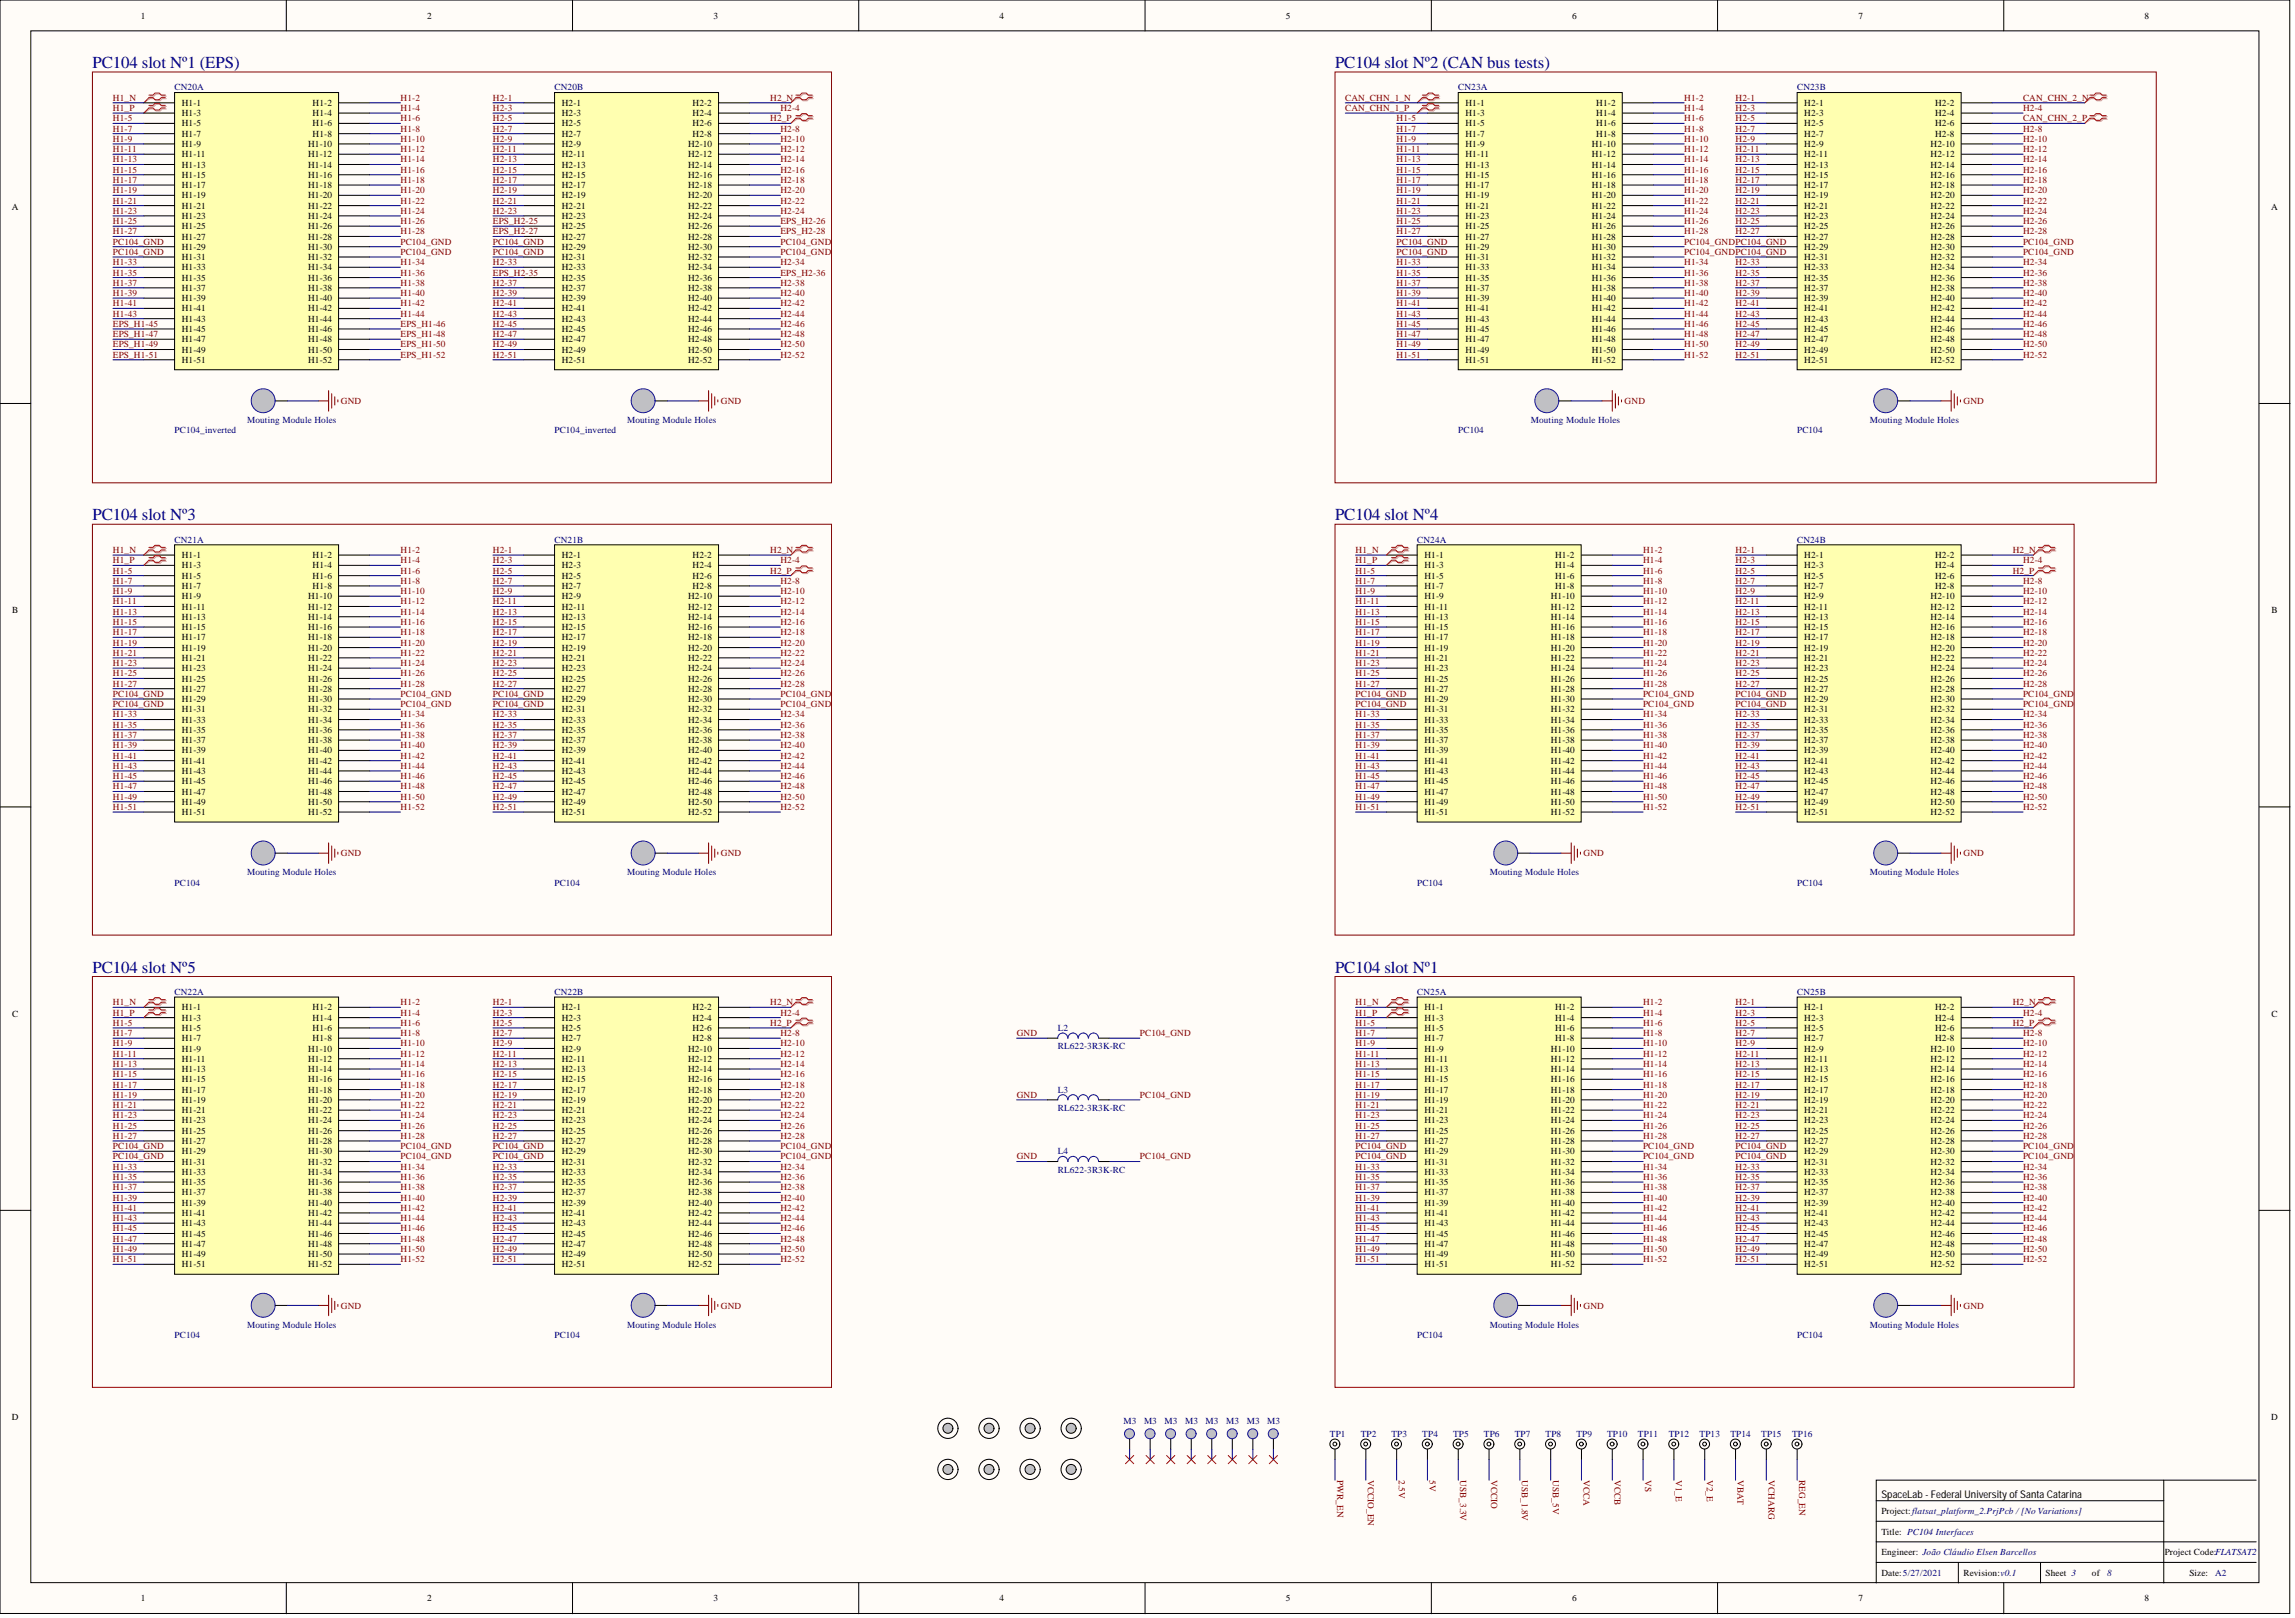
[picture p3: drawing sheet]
<svg xmlns="http://www.w3.org/2000/svg" width="566mm" height="399mm" viewBox="0 0 566 399" stroke-linecap="round" stroke-linejoin="round" font-family="sans-serif">
<defs><g id="words">
<g font-size="4.1" fill="#000080">
<text x="22.8" y="16.8">PC104 slot Nº1 (EPS)</text>
<text x="329.4" y="16.8">PC104 slot Nº2 (CAN bus tests)</text>
<text x="22.8" y="128.3">PC104 slot Nº3</text>
<text x="329.4" y="128.3">PC104 slot Nº4</text>
<text x="22.8" y="239.9">PC104 slot Nº5</text>
<text x="329.4" y="239.9">PC104 slot Nº1</text>
</g>
<text font-size="2.6" x="464.2" y="369.5">SpaceLab - Federal University of Santa Catarina</text>
<g font-size="2.3">
<text x="34.7" y="4.6">1</text>
<text x="105.4" y="4.6">2</text>
<text x="176" y="4.6">3</text>
<text x="246.6" y="4.6">4</text>
<text x="317.2" y="4.6">5</text>
<text x="387.9" y="4.6">6</text>
<text x="458.5" y="4.6">7</text>
<text x="529.1" y="4.6">8</text>
<text x="44.8" y="26.1">H1-1</text>
<text x="44.8" y="28.7">H1-3</text>
<text x="77.1" y="28.7">H1-4</text>
<text x="77.1" y="26.1">H1-2</text>
<text x="138.6" y="26.1">H2-1</text>
<text x="138.6" y="28.7">H2-3</text>
<text x="170.8" y="28.7">H2-4</text>
<text x="170.8" y="26.1">H2-2</text>
<text x="361.5" y="26.1">H1-1</text>
<text x="361.5" y="28.7">H1-3</text>
<text x="393.8" y="28.7">H1-4</text>
<text x="393.8" y="26.1">H1-2</text>
<text x="445.2" y="26.1">H2-1</text>
<text x="445.2" y="28.7">H2-3</text>
<text x="477.4" y="28.7">H2-4</text>
<text x="477.4" y="26.1">H2-2</text>
<text x="44.8" y="31.2">H1-5</text>
<text x="44.8" y="33.7">H1-7</text>
<text x="77.1" y="33.7">H1-8</text>
<text x="77.1" y="31.2">H1-6</text>
<text x="138.6" y="31.2">H2-5</text>
<text x="138.6" y="33.7">H2-7</text>
<text x="170.8" y="33.7">H2-8</text>
<text x="170.8" y="31.2">H2-6</text>
<text x="361.5" y="31.2">H1-5</text>
<text x="361.5" y="33.7">H1-7</text>
<text x="393.8" y="33.7">H1-8</text>
<text x="393.8" y="31.2">H1-6</text>
<text x="445.2" y="31.2">H2-5</text>
<text x="445.2" y="33.7">H2-7</text>
<text x="477.4" y="33.7">H2-8</text>
<text x="477.4" y="31.2">H2-6</text>
<text x="44.8" y="38.8">H1-11</text>
<text x="44.8" y="41.3">H1-13</text>
<text x="44.8" y="36.3">H1-9</text>
<text x="76" y="41.3">H1-14</text>
<text x="76" y="38.8">H1-12</text>
<text x="76" y="36.3">H1-10</text>
<text x="138.6" y="38.8">H2-11</text>
<text x="138.6" y="41.3">H2-13</text>
<text x="138.6" y="36.3">H2-9</text>
<text x="169.8" y="41.3">H2-14</text>
<text x="169.8" y="38.8">H2-12</text>
<text x="169.8" y="36.3">H2-10</text>
<text x="361.5" y="38.8">H1-11</text>
<text x="361.5" y="41.3">H1-13</text>
<text x="361.5" y="36.3">H1-9</text>
<text x="392.7" y="41.3">H1-14</text>
<text x="392.7" y="38.8">H1-12</text>
<text x="392.7" y="36.3">H1-10</text>
<text x="445.2" y="38.8">H2-11</text>
<text x="445.2" y="41.3">H2-13</text>
<text x="445.2" y="36.3">H2-9</text>
<text x="476.3" y="41.3">H2-14</text>
<text x="476.3" y="38.8">H2-12</text>
<text x="476.3" y="36.3">H2-10</text>
<text x="44.8" y="43.9">H1-15</text>
<text x="44.8" y="46.4">H1-17</text>
<text x="76" y="46.4">H1-18</text>
<text x="76" y="43.9">H1-16</text>
<text x="138.6" y="43.9">H2-15</text>
<text x="138.6" y="46.4">H2-17</text>
<text x="169.8" y="46.4">H2-18</text>
<text x="169.8" y="43.9">H2-16</text>
<text x="361.5" y="43.9">H1-15</text>
<text x="361.5" y="46.4">H1-17</text>
<text x="392.7" y="46.4">H1-18</text>
<text x="392.7" y="43.9">H1-16</text>
<text x="445.2" y="43.9">H2-15</text>
<text x="445.2" y="46.4">H2-17</text>
<text x="476.3" y="46.4">H2-18</text>
<text x="476.3" y="43.9">H2-16</text>
<text x="3" y="51.8">A</text>
<text x="44.8" y="48.9">H1-19</text>
<text x="44.8" y="51.5">H1-21</text>
<text x="44.8" y="54">H1-23</text>
<text x="76" y="54">H1-24</text>
<text x="76" y="51.5">H1-22</text>
<text x="76" y="48.9">H1-20</text>
<text x="138.6" y="48.9">H2-19</text>
<text x="138.6" y="51.5">H2-21</text>
<text x="138.6" y="54">H2-23</text>
<text x="169.8" y="54">H2-24</text>
<text x="169.8" y="51.5">H2-22</text>
<text x="169.8" y="48.9">H2-20</text>
<text x="361.5" y="48.9">H1-19</text>
<text x="361.5" y="51.5">H1-21</text>
<text x="361.5" y="54">H1-23</text>
<text x="392.7" y="54">H1-24</text>
<text x="392.7" y="51.5">H1-22</text>
<text x="392.7" y="48.9">H1-20</text>
<text x="445.2" y="48.9">H2-19</text>
<text x="445.2" y="51.5">H2-21</text>
<text x="445.2" y="54">H2-23</text>
<text x="476.3" y="54">H2-24</text>
<text x="476.3" y="51.5">H2-22</text>
<text x="476.3" y="48.9">H2-20</text>
<text x="560.3" y="51.8">A</text>
<text x="44.8" y="56.5">H1-25</text>
<text x="44.8" y="59.1">H1-27</text>
<text x="76" y="59.1">H1-28</text>
<text x="76" y="56.5">H1-26</text>
<text x="138.6" y="56.5">H2-25</text>
<text x="138.6" y="59.1">H2-27</text>
<text x="169.8" y="59.1">H2-28</text>
<text x="169.8" y="56.5">H2-26</text>
<text x="361.5" y="56.5">H1-25</text>
<text x="361.5" y="59.1">H1-27</text>
<text x="392.7" y="59.1">H1-28</text>
<text x="392.7" y="56.5">H1-26</text>
<text x="445.2" y="56.5">H2-25</text>
<text x="445.2" y="59.1">H2-27</text>
<text x="476.3" y="59.1">H2-28</text>
<text x="476.3" y="56.5">H2-26</text>
<text x="44.8" y="61.6">H1-29</text>
<text x="44.8" y="64.1">H1-31</text>
<text x="76" y="64.1">H1-32</text>
<text x="76" y="61.6">H1-30</text>
<text x="138.6" y="61.6">H2-29</text>
<text x="138.6" y="64.1">H2-31</text>
<text x="169.8" y="64.1">H2-32</text>
<text x="169.8" y="61.6">H2-30</text>
<text x="361.5" y="61.6">H1-29</text>
<text x="361.5" y="64.1">H1-31</text>
<text x="392.7" y="64.1">H1-32</text>
<text x="392.7" y="61.6">H1-30</text>
<text x="445.2" y="61.6">H2-29</text>
<text x="445.2" y="64.1">H2-31</text>
<text x="476.3" y="64.1">H2-32</text>
<text x="476.3" y="61.6">H2-30</text>
<text x="44.8" y="66.7">H1-33</text>
<text x="44.8" y="69.2">H1-35</text>
<text x="44.8" y="71.7">H1-37</text>
<text x="76" y="71.7">H1-38</text>
<text x="76" y="69.2">H1-36</text>
<text x="76" y="66.7">H1-34</text>
<text x="138.6" y="66.7">H2-33</text>
<text x="138.6" y="69.2">H2-35</text>
<text x="138.6" y="71.7">H2-37</text>
<text x="169.8" y="71.7">H2-38</text>
<text x="169.8" y="69.2">H2-36</text>
<text x="169.8" y="66.7">H2-34</text>
<text x="361.5" y="66.7">H1-33</text>
<text x="361.5" y="69.2">H1-35</text>
<text x="361.5" y="71.7">H1-37</text>
<text x="392.7" y="71.7">H1-38</text>
<text x="392.7" y="69.2">H1-36</text>
<text x="392.7" y="66.7">H1-34</text>
<text x="445.2" y="66.7">H2-33</text>
<text x="445.2" y="69.2">H2-35</text>
<text x="445.2" y="71.7">H2-37</text>
<text x="476.3" y="71.7">H2-38</text>
<text x="476.3" y="69.2">H2-36</text>
<text x="476.3" y="66.7">H2-34</text>
<text x="44.8" y="74.3">H1-39</text>
<text x="44.8" y="76.8">H1-41</text>
<text x="76" y="76.8">H1-42</text>
<text x="76" y="74.3">H1-40</text>
<text x="138.6" y="74.3">H2-39</text>
<text x="138.6" y="76.8">H2-41</text>
<text x="169.8" y="76.8">H2-42</text>
<text x="169.8" y="74.3">H2-40</text>
<text x="361.5" y="74.3">H1-39</text>
<text x="361.5" y="76.8">H1-41</text>
<text x="392.7" y="76.8">H1-42</text>
<text x="392.7" y="74.3">H1-40</text>
<text x="445.2" y="74.3">H2-39</text>
<text x="445.2" y="76.8">H2-41</text>
<text x="476.3" y="76.8">H2-42</text>
<text x="476.3" y="74.3">H2-40</text>
<text x="44.8" y="79.3">H1-43</text>
<text x="44.8" y="81.9">H1-45</text>
<text x="76" y="81.9">H1-46</text>
<text x="76" y="79.3">H1-44</text>
<text x="138.6" y="79.3">H2-43</text>
<text x="138.6" y="81.9">H2-45</text>
<text x="169.8" y="81.9">H2-46</text>
<text x="169.8" y="79.3">H2-44</text>
<text x="361.5" y="79.3">H1-43</text>
<text x="361.5" y="81.9">H1-45</text>
<text x="392.7" y="81.9">H1-46</text>
<text x="392.7" y="79.3">H1-44</text>
<text x="445.2" y="79.3">H2-43</text>
<text x="445.2" y="81.9">H2-45</text>
<text x="476.3" y="81.9">H2-46</text>
<text x="476.3" y="79.3">H2-44</text>
<text x="44.8" y="84.4">H1-47</text>
<text x="44.8" y="86.9">H1-49</text>
<text x="44.8" y="89.5">H1-51</text>
<text x="76" y="89.5">H1-52</text>
<text x="76" y="86.9">H1-50</text>
<text x="76" y="84.4">H1-48</text>
<text x="138.6" y="84.4">H2-47</text>
<text x="138.6" y="86.9">H2-49</text>
<text x="138.6" y="89.5">H2-51</text>
<text x="169.8" y="89.5">H2-52</text>
<text x="169.8" y="86.9">H2-50</text>
<text x="169.8" y="84.4">H2-48</text>
<text x="361.5" y="84.4">H1-47</text>
<text x="361.5" y="86.9">H1-49</text>
<text x="361.5" y="89.5">H1-51</text>
<text x="392.7" y="89.5">H1-52</text>
<text x="392.7" y="86.9">H1-50</text>
<text x="392.7" y="84.4">H1-48</text>
<text x="445.2" y="84.4">H2-47</text>
<text x="445.2" y="86.9">H2-49</text>
<text x="445.2" y="89.5">H2-51</text>
<text x="476.3" y="89.5">H2-52</text>
<text x="476.3" y="86.9">H2-50</text>
<text x="476.3" y="84.4">H2-48</text>
<text x="44.8" y="137.6">H1-1</text>
<text x="77.1" y="137.6">H1-2</text>
<text x="138.6" y="137.6">H2-1</text>
<text x="170.8" y="137.6">H2-2</text>
<text x="351.4" y="137.6">H1-1</text>
<text x="383.7" y="137.6">H1-2</text>
<text x="445.2" y="137.6">H2-1</text>
<text x="477.4" y="137.6">H2-2</text>
<text x="44.8" y="140.2">H1-3</text>
<text x="44.8" y="142.7">H1-5</text>
<text x="77.1" y="142.7">H1-6</text>
<text x="77.1" y="140.2">H1-4</text>
<text x="138.6" y="140.2">H2-3</text>
<text x="138.6" y="142.7">H2-5</text>
<text x="170.8" y="142.7">H2-6</text>
<text x="170.8" y="140.2">H2-4</text>
<text x="351.4" y="140.2">H1-3</text>
<text x="351.4" y="142.7">H1-5</text>
<text x="383.7" y="142.7">H1-6</text>
<text x="383.7" y="140.2">H1-4</text>
<text x="445.2" y="140.2">H2-3</text>
<text x="445.2" y="142.7">H2-5</text>
<text x="477.4" y="142.7">H2-6</text>
<text x="477.4" y="140.2">H2-4</text>
<text x="44.8" y="145.2">H1-7</text>
<text x="44.8" y="147.8">H1-9</text>
<text x="76" y="147.8">H1-10</text>
<text x="77.1" y="145.2">H1-8</text>
<text x="138.6" y="145.2">H2-7</text>
<text x="138.6" y="147.8">H2-9</text>
<text x="169.8" y="147.8">H2-10</text>
<text x="170.8" y="145.2">H2-8</text>
<text x="351.4" y="145.2">H1-7</text>
<text x="351.4" y="147.8">H1-9</text>
<text x="382.6" y="147.8">H1-10</text>
<text x="383.7" y="145.2">H1-8</text>
<text x="445.2" y="145.2">H2-7</text>
<text x="445.2" y="147.8">H2-9</text>
<text x="476.3" y="147.8">H2-10</text>
<text x="477.4" y="145.2">H2-8</text>
<text x="3" y="151.2">B</text>
<text x="44.8" y="150.3">H1-11</text>
<text x="44.8" y="152.8">H1-13</text>
<text x="44.8" y="155.4">H1-15</text>
<text x="76" y="155.4">H1-16</text>
<text x="76" y="152.8">H1-14</text>
<text x="76" y="150.3">H1-12</text>
<text x="138.6" y="150.3">H2-11</text>
<text x="138.6" y="152.8">H2-13</text>
<text x="138.6" y="155.4">H2-15</text>
<text x="169.8" y="155.4">H2-16</text>
<text x="169.8" y="152.8">H2-14</text>
<text x="169.8" y="150.3">H2-12</text>
<text x="351.4" y="150.3">H1-11</text>
<text x="351.4" y="152.8">H1-13</text>
<text x="351.4" y="155.4">H1-15</text>
<text x="382.6" y="155.4">H1-16</text>
<text x="382.6" y="152.8">H1-14</text>
<text x="382.6" y="150.3">H1-12</text>
<text x="445.2" y="150.3">H2-11</text>
<text x="445.2" y="152.8">H2-13</text>
<text x="445.2" y="155.4">H2-15</text>
<text x="476.3" y="155.4">H2-16</text>
<text x="476.3" y="152.8">H2-14</text>
<text x="476.3" y="150.3">H2-12</text>
<text x="560.4" y="151.2">B</text>
<text x="44.8" y="157.9">H1-17</text>
<text x="44.8" y="160.5">H1-19</text>
<text x="76" y="160.5">H1-20</text>
<text x="76" y="157.9">H1-18</text>
<text x="138.6" y="157.9">H2-17</text>
<text x="138.6" y="160.5">H2-19</text>
<text x="169.8" y="160.5">H2-20</text>
<text x="169.8" y="157.9">H2-18</text>
<text x="351.4" y="157.9">H1-17</text>
<text x="351.4" y="160.5">H1-19</text>
<text x="382.6" y="160.5">H1-20</text>
<text x="382.6" y="157.9">H1-18</text>
<text x="445.2" y="157.9">H2-17</text>
<text x="445.2" y="160.5">H2-19</text>
<text x="476.3" y="160.5">H2-20</text>
<text x="476.3" y="157.9">H2-18</text>
<text x="44.8" y="163">H1-21</text>
<text x="44.8" y="165.5">H1-23</text>
<text x="76" y="165.5">H1-24</text>
<text x="76" y="163">H1-22</text>
<text x="138.6" y="163">H2-21</text>
<text x="138.6" y="165.5">H2-23</text>
<text x="169.8" y="165.5">H2-24</text>
<text x="169.8" y="163">H2-22</text>
<text x="351.4" y="163">H1-21</text>
<text x="351.4" y="165.5">H1-23</text>
<text x="382.6" y="165.5">H1-24</text>
<text x="382.6" y="163">H1-22</text>
<text x="445.2" y="163">H2-21</text>
<text x="445.2" y="165.5">H2-23</text>
<text x="476.3" y="165.5">H2-24</text>
<text x="476.3" y="163">H2-22</text>
<text x="44.8" y="168.1">H1-25</text>
<text x="44.8" y="170.6">H1-27</text>
<text x="44.8" y="173.1">H1-29</text>
<text x="76" y="173.1">H1-30</text>
<text x="76" y="170.6">H1-28</text>
<text x="76" y="168.1">H1-26</text>
<text x="138.6" y="168.1">H2-25</text>
<text x="138.6" y="170.6">H2-27</text>
<text x="138.6" y="173.1">H2-29</text>
<text x="169.8" y="173.1">H2-30</text>
<text x="169.8" y="170.6">H2-28</text>
<text x="169.8" y="168.1">H2-26</text>
<text x="351.4" y="168.1">H1-25</text>
<text x="351.4" y="170.6">H1-27</text>
<text x="351.4" y="173.1">H1-29</text>
<text x="382.6" y="173.1">H1-30</text>
<text x="382.6" y="170.6">H1-28</text>
<text x="382.6" y="168.1">H1-26</text>
<text x="445.2" y="168.1">H2-25</text>
<text x="445.2" y="170.6">H2-27</text>
<text x="445.2" y="173.1">H2-29</text>
<text x="476.3" y="173.1">H2-30</text>
<text x="476.3" y="170.6">H2-28</text>
<text x="476.3" y="168.1">H2-26</text>
<text x="44.8" y="175.7">H1-31</text>
<text x="44.8" y="178.2">H1-33</text>
<text x="76" y="175.7">H1-32</text>
<text x="76" y="178.2">H1-34</text>
<text x="138.6" y="175.7">H2-31</text>
<text x="138.6" y="178.2">H2-33</text>
<text x="169.8" y="175.7">H2-32</text>
<text x="169.8" y="178.2">H2-34</text>
<text x="351.4" y="175.7">H1-31</text>
<text x="351.4" y="178.2">H1-33</text>
<text x="382.6" y="175.7">H1-32</text>
<text x="382.6" y="178.2">H1-34</text>
<text x="445.2" y="175.7">H2-31</text>
<text x="445.2" y="178.2">H2-33</text>
<text x="476.3" y="175.7">H2-32</text>
<text x="476.3" y="178.2">H2-34</text>
<text x="44.8" y="180.7">H1-35</text>
<text x="44.8" y="183.3">H1-37</text>
<text x="44.8" y="185.8">H1-39</text>
<text x="76" y="185.8">H1-40</text>
<text x="76" y="183.3">H1-38</text>
<text x="76" y="180.7">H1-36</text>
<text x="138.6" y="180.7">H2-35</text>
<text x="138.6" y="183.3">H2-37</text>
<text x="138.6" y="185.8">H2-39</text>
<text x="169.8" y="185.8">H2-40</text>
<text x="169.8" y="183.3">H2-38</text>
<text x="169.8" y="180.7">H2-36</text>
<text x="351.4" y="180.7">H1-35</text>
<text x="351.4" y="183.3">H1-37</text>
<text x="351.4" y="185.8">H1-39</text>
<text x="382.6" y="185.8">H1-40</text>
<text x="382.6" y="183.3">H1-38</text>
<text x="382.6" y="180.7">H1-36</text>
<text x="445.2" y="180.7">H2-35</text>
<text x="445.2" y="183.3">H2-37</text>
<text x="445.2" y="185.8">H2-39</text>
<text x="476.3" y="185.8">H2-40</text>
<text x="476.3" y="183.3">H2-38</text>
<text x="476.3" y="180.7">H2-36</text>
<text x="44.8" y="188.3">H1-41</text>
<text x="44.8" y="190.9">H1-43</text>
<text x="76" y="190.9">H1-44</text>
<text x="76" y="188.3">H1-42</text>
<text x="138.6" y="188.3">H2-41</text>
<text x="138.6" y="190.9">H2-43</text>
<text x="169.8" y="190.9">H2-44</text>
<text x="169.8" y="188.3">H2-42</text>
<text x="351.4" y="188.3">H1-41</text>
<text x="351.4" y="190.9">H1-43</text>
<text x="382.6" y="190.9">H1-44</text>
<text x="382.6" y="188.3">H1-42</text>
<text x="445.2" y="188.3">H2-41</text>
<text x="445.2" y="190.9">H2-43</text>
<text x="476.3" y="190.9">H2-44</text>
<text x="476.3" y="188.3">H2-42</text>
<text x="44.8" y="193.4">H1-45</text>
<text x="44.8" y="195.9">H1-47</text>
<text x="76" y="195.9">H1-48</text>
<text x="76" y="193.4">H1-46</text>
<text x="138.6" y="193.4">H2-45</text>
<text x="138.6" y="195.9">H2-47</text>
<text x="169.8" y="195.9">H2-48</text>
<text x="169.8" y="193.4">H2-46</text>
<text x="351.4" y="193.4">H1-45</text>
<text x="351.4" y="195.9">H1-47</text>
<text x="382.6" y="195.9">H1-48</text>
<text x="382.6" y="193.4">H1-46</text>
<text x="445.2" y="193.4">H2-45</text>
<text x="445.2" y="195.9">H2-47</text>
<text x="476.3" y="195.9">H2-48</text>
<text x="476.3" y="193.4">H2-46</text>
<text x="44.8" y="198.5">H1-49</text>
<text x="44.8" y="201">H1-51</text>
<text x="76" y="201">H1-52</text>
<text x="76" y="198.5">H1-50</text>
<text x="138.6" y="198.5">H2-49</text>
<text x="138.6" y="201">H2-51</text>
<text x="169.8" y="201">H2-52</text>
<text x="169.8" y="198.5">H2-50</text>
<text x="351.4" y="198.5">H1-49</text>
<text x="351.4" y="201">H1-51</text>
<text x="382.6" y="201">H1-52</text>
<text x="382.6" y="198.5">H1-50</text>
<text x="445.2" y="198.5">H2-49</text>
<text x="445.2" y="201">H2-51</text>
<text x="476.3" y="201">H2-52</text>
<text x="476.3" y="198.5">H2-50</text>
<text x="3" y="250.8">C</text>
<text x="44.8" y="249.2">H1-1</text>
<text x="44.8" y="251.7">H1-3</text>
<text x="77.1" y="251.7">H1-4</text>
<text x="77.1" y="249.2">H1-2</text>
<text x="138.6" y="249.2">H2-1</text>
<text x="138.6" y="251.7">H2-3</text>
<text x="170.8" y="251.7">H2-4</text>
<text x="170.8" y="249.2">H2-2</text>
<text x="351.4" y="249.2">H1-1</text>
<text x="351.4" y="251.7">H1-3</text>
<text x="383.7" y="251.7">H1-4</text>
<text x="383.7" y="249.2">H1-2</text>
<text x="445.2" y="249.2">H2-1</text>
<text x="445.2" y="251.7">H2-3</text>
<text x="477.4" y="251.7">H2-4</text>
<text x="477.4" y="249.2">H2-2</text>
<text x="560.4" y="250.8">C</text>
<text x="44.8" y="254.2">H1-5</text>
<text x="44.8" y="256.8">H1-7</text>
<text x="77.1" y="256.8">H1-8</text>
<text x="77.1" y="254.2">H1-6</text>
<text x="138.6" y="254.2">H2-5</text>
<text x="138.6" y="256.8">H2-7</text>
<text x="170.8" y="256.8">H2-8</text>
<text x="170.8" y="254.2">H2-6</text>
<text x="351.4" y="254.2">H1-5</text>
<text x="351.4" y="256.8">H1-7</text>
<text x="383.7" y="256.8">H1-8</text>
<text x="383.7" y="254.2">H1-6</text>
<text x="445.2" y="254.2">H2-5</text>
<text x="445.2" y="256.8">H2-7</text>
<text x="477.4" y="256.8">H2-8</text>
<text x="477.4" y="254.2">H2-6</text>
<text x="44.8" y="261.8">H1-11</text>
<text x="44.8" y="259.3">H1-9</text>
<text x="76" y="261.8">H1-12</text>
<text x="76" y="259.3">H1-10</text>
<text x="138.6" y="261.8">H2-11</text>
<text x="138.6" y="259.3">H2-9</text>
<text x="169.8" y="261.8">H2-12</text>
<text x="169.8" y="259.3">H2-10</text>
<text x="351.4" y="261.8">H1-11</text>
<text x="351.4" y="259.3">H1-9</text>
<text x="382.6" y="261.8">H1-12</text>
<text x="382.6" y="259.3">H1-10</text>
<text x="445.2" y="261.8">H2-11</text>
<text x="445.2" y="259.3">H2-9</text>
<text x="476.3" y="261.8">H2-12</text>
<text x="476.3" y="259.3">H2-10</text>
<text x="44.8" y="264.4">H1-13</text>
<text x="44.8" y="266.9">H1-15</text>
<text x="44.8" y="269.4">H1-17</text>
<text x="76" y="269.4">H1-18</text>
<text x="76" y="266.9">H1-16</text>
<text x="76" y="264.4">H1-14</text>
<text x="138.6" y="264.4">H2-13</text>
<text x="138.6" y="266.9">H2-15</text>
<text x="138.6" y="269.4">H2-17</text>
<text x="169.8" y="269.4">H2-18</text>
<text x="169.8" y="266.9">H2-16</text>
<text x="169.8" y="264.4">H2-14</text>
<text x="351.4" y="264.4">H1-13</text>
<text x="351.4" y="266.9">H1-15</text>
<text x="351.4" y="269.4">H1-17</text>
<text x="382.6" y="269.4">H1-18</text>
<text x="382.6" y="266.9">H1-16</text>
<text x="382.6" y="264.4">H1-14</text>
<text x="445.2" y="264.4">H2-13</text>
<text x="445.2" y="266.9">H2-15</text>
<text x="445.2" y="269.4">H2-17</text>
<text x="476.3" y="269.4">H2-18</text>
<text x="476.3" y="266.9">H2-16</text>
<text x="476.3" y="264.4">H2-14</text>
<text x="44.8" y="272">H1-19</text>
<text x="44.8" y="274.5">H1-21</text>
<text x="76" y="274.5">H1-22</text>
<text x="76" y="272">H1-20</text>
<text x="138.6" y="272">H2-19</text>
<text x="138.6" y="274.5">H2-21</text>
<text x="169.8" y="274.5">H2-22</text>
<text x="169.8" y="272">H2-20</text>
<text x="351.4" y="272">H1-19</text>
<text x="351.4" y="274.5">H1-21</text>
<text x="382.6" y="274.5">H1-22</text>
<text x="382.6" y="272">H1-20</text>
<text x="445.2" y="272">H2-19</text>
<text x="445.2" y="274.5">H2-21</text>
<text x="476.3" y="274.5">H2-22</text>
<text x="476.3" y="272">H2-20</text>
<text x="44.8" y="277">H1-23</text>
<text x="44.8" y="279.6">H1-25</text>
<text x="76" y="279.6">H1-26</text>
<text x="76" y="277">H1-24</text>
<text x="138.6" y="277">H2-23</text>
<text x="138.6" y="279.6">H2-25</text>
<text x="169.8" y="279.6">H2-26</text>
<text x="169.8" y="277">H2-24</text>
<text x="351.4" y="277">H1-23</text>
<text x="351.4" y="279.6">H1-25</text>
<text x="382.6" y="279.6">H1-26</text>
<text x="382.6" y="277">H1-24</text>
<text x="445.2" y="277">H2-23</text>
<text x="445.2" y="279.6">H2-25</text>
<text x="476.3" y="279.6">H2-26</text>
<text x="476.3" y="277">H2-24</text>
<text x="44.8" y="282.1">H1-27</text>
<text x="44.8" y="284.7">H1-29</text>
<text x="44.8" y="287.2">H1-31</text>
<text x="76" y="287.2">H1-32</text>
<text x="76" y="284.7">H1-30</text>
<text x="76" y="282.1">H1-28</text>
<text x="138.6" y="282.1">H2-27</text>
<text x="138.6" y="284.7">H2-29</text>
<text x="138.6" y="287.2">H2-31</text>
<text x="169.8" y="287.2">H2-32</text>
<text x="169.8" y="284.7">H2-30</text>
<text x="169.8" y="282.1">H2-28</text>
<text x="351.4" y="282.1">H1-27</text>
<text x="351.4" y="284.7">H1-29</text>
<text x="351.4" y="287.2">H1-31</text>
<text x="382.6" y="287.2">H1-32</text>
<text x="382.6" y="284.7">H1-30</text>
<text x="382.6" y="282.1">H1-28</text>
<text x="445.2" y="282.1">H2-27</text>
<text x="445.2" y="284.7">H2-29</text>
<text x="445.2" y="287.2">H2-31</text>
<text x="476.3" y="287.2">H2-32</text>
<text x="476.3" y="284.7">H2-30</text>
<text x="476.3" y="282.1">H2-28</text>
<text x="44.8" y="289.7">H1-33</text>
<text x="44.8" y="292.3">H1-35</text>
<text x="76" y="292.3">H1-36</text>
<text x="76" y="289.7">H1-34</text>
<text x="138.6" y="289.7">H2-33</text>
<text x="138.6" y="292.3">H2-35</text>
<text x="169.8" y="292.3">H2-36</text>
<text x="169.8" y="289.7">H2-34</text>
<text x="351.4" y="289.7">H1-33</text>
<text x="351.4" y="292.3">H1-35</text>
<text x="382.6" y="292.3">H1-36</text>
<text x="382.6" y="289.7">H1-34</text>
<text x="445.2" y="289.7">H2-33</text>
<text x="445.2" y="292.3">H2-35</text>
<text x="476.3" y="292.3">H2-36</text>
<text x="476.3" y="289.7">H2-34</text>
<text x="44.8" y="294.8">H1-37</text>
<text x="44.8" y="297.3">H1-39</text>
<text x="44.8" y="299.9">H1-41</text>
<text x="76" y="299.9">H1-42</text>
<text x="76" y="297.3">H1-40</text>
<text x="76" y="294.8">H1-38</text>
<text x="138.6" y="294.8">H2-37</text>
<text x="138.6" y="297.3">H2-39</text>
<text x="138.6" y="299.9">H2-41</text>
<text x="169.8" y="299.9">H2-42</text>
<text x="169.8" y="297.3">H2-40</text>
<text x="169.8" y="294.8">H2-38</text>
<text x="351.4" y="294.8">H1-37</text>
<text x="351.4" y="297.3">H1-39</text>
<text x="351.4" y="299.9">H1-41</text>
<text x="382.6" y="299.9">H1-42</text>
<text x="382.6" y="297.3">H1-40</text>
<text x="382.6" y="294.8">H1-38</text>
<text x="445.2" y="294.8">H2-37</text>
<text x="445.2" y="297.3">H2-39</text>
<text x="445.2" y="299.9">H2-41</text>
<text x="476.3" y="299.9">H2-42</text>
<text x="476.3" y="297.3">H2-40</text>
<text x="476.3" y="294.8">H2-38</text>
<text x="44.8" y="302.4">H1-43</text>
<text x="44.8" y="304.9">H1-45</text>
<text x="76" y="304.9">H1-46</text>
<text x="76" y="302.4">H1-44</text>
<text x="138.6" y="302.4">H2-43</text>
<text x="138.6" y="304.9">H2-45</text>
<text x="169.8" y="304.9">H2-46</text>
<text x="169.8" y="302.4">H2-44</text>
<text x="351.4" y="302.4">H1-43</text>
<text x="351.4" y="304.9">H1-45</text>
<text x="382.6" y="304.9">H1-46</text>
<text x="382.6" y="302.4">H1-44</text>
<text x="445.2" y="302.4">H2-43</text>
<text x="445.2" y="304.9">H2-45</text>
<text x="476.3" y="304.9">H2-46</text>
<text x="476.3" y="302.4">H2-44</text>
<text x="44.8" y="307.5">H1-47</text>
<text x="44.8" y="310">H1-49</text>
<text x="76" y="310">H1-50</text>
<text x="76" y="307.5">H1-48</text>
<text x="138.6" y="307.5">H2-47</text>
<text x="138.6" y="310">H2-49</text>
<text x="169.8" y="310">H2-50</text>
<text x="169.8" y="307.5">H2-48</text>
<text x="351.4" y="307.5">H1-47</text>
<text x="351.4" y="310">H1-49</text>
<text x="382.6" y="310">H1-50</text>
<text x="382.6" y="307.5">H1-48</text>
<text x="445.2" y="307.5">H2-47</text>
<text x="445.2" y="310">H2-49</text>
<text x="476.3" y="310">H2-50</text>
<text x="476.3" y="307.5">H2-48</text>
<text x="44.8" y="312.5">H1-51</text>
<text x="76" y="312.5">H1-52</text>
<text x="138.6" y="312.5">H2-51</text>
<text x="169.8" y="312.5">H2-52</text>
<text x="351.4" y="312.5">H1-51</text>
<text x="382.6" y="312.5">H1-52</text>
<text x="445.2" y="312.5">H2-51</text>
<text x="476.3" y="312.5">H2-52</text>
<text x="3" y="350.2">D</text>
<text x="560.3" y="350.2">D</text>
<text x="464.2" y="373.4">Project:flatsat_platform_2.PrjPcb /[No Variations]</text>
<text x="464.2" y="378.4">Title: PC104 Interfaces</text>
<text x="464.2" y="383.5">Engineer: João Cláudio Elsen Barcellos</text>
<text x="534.1" y="383.5">Project Code:FLATSAT2</text>
<text x="464.2" y="388.6">Date:5/27/2021</text>
<text x="484.4" y="388.6">Revision:v0.1</text>
<text x="504.7" y="388.6">Sheet 3</text>
<text x="516.1" y="388.6">of</text>
<text x="540.2" y="388.6">Size:</text>
<text x="34.7" y="394.9">1</text>
<text x="105.4" y="394.9">2</text>
<text x="176" y="394.9">3</text>
<text x="246.6" y="394.9">4</text>
<text x="317.2" y="394.9">5</text>
<text x="387.9" y="394.9">6</text>
<text x="458.5" y="394.9">7</text>
<text x="529.1" y="394.9">8</text>
</g>
<g font-size="2.3" fill="#000080">
<text x="43.1" y="22.3">CN20A</text>
<text x="136.8" y="22.3">CN20B</text>
<text x="359.8" y="22.3">CN23A</text>
<text x="443.4" y="22.3">CN23B</text>
<text x="43.1" y="106.9">PC104_inverted</text>
<text x="61" y="104.4">Mouting Module Holes</text>
<text x="136.8" y="106.9">PC104_inverted</text>
<text x="154.7" y="104.4">Mouting Module Holes</text>
<text x="359.8" y="106.9">PC104</text>
<text x="377.7" y="104.4">Mouting Module Holes</text>
<text x="443.4" y="106.9">PC104</text>
<text x="461.3" y="104.4">Mouting Module Holes</text>
<text x="43.1" y="133.8">CN21A</text>
<text x="136.8" y="133.8">CN21B</text>
<text x="349.6" y="133.8">CN24A</text>
<text x="443.4" y="133.8">CN24B</text>
<text x="61" y="215.9">Mouting Module Holes</text>
<text x="154.7" y="215.9">Mouting Module Holes</text>
<text x="367.5" y="215.9">Mouting Module Holes</text>
<text x="461.3" y="215.9">Mouting Module Holes</text>
<text x="43.1" y="218.4">PC104</text>
<text x="136.8" y="218.4">PC104</text>
<text x="349.6" y="218.4">PC104</text>
<text x="443.4" y="218.4">PC104</text>
<text x="43.1" y="245.4">CN22A</text>
<text x="136.8" y="245.4">CN22B</text>
<text x="349.6" y="245.4">CN25A</text>
<text x="443.4" y="245.4">CN25B</text>
<text x="261" y="254.2">L2</text>
<text x="261" y="258.8">RL622-3R3K-RC</text>
<text x="261" y="269.4">L3</text>
<text x="261" y="274">RL622-3R3K-RC</text>
<text x="261" y="284.7">L4</text>
<text x="261" y="289.2">RL622-3R3K-RC</text>
<text x="43.1" y="329.9">PC104</text>
<text x="61" y="327.4">Mouting Module Holes</text>
<text x="136.8" y="329.9">PC104</text>
<text x="154.7" y="327.4">Mouting Module Holes</text>
<text x="349.6" y="329.9">PC104</text>
<text x="367.5" y="327.4">Mouting Module Holes</text>
<text x="443.4" y="329.9">PC104</text>
<text x="461.3" y="327.4">Mouting Module Holes</text>
<text x="277.2" y="351.1">M3</text>
<text x="282.2" y="351.1">M3</text>
<text x="287.3" y="351.1">M3</text>
<text x="292.4" y="351.1">M3</text>
<text x="297.4" y="351.1">M3</text>
<text x="302.5" y="351.1">M3</text>
<text x="307.6" y="351.1">M3</text>
<text x="312.6" y="351.1">M3</text>
<text x="328.1" y="354.4">TP1</text>
<text x="335.7" y="354.4">TP2</text>
<text x="343.3" y="354.4">TP3</text>
<text x="350.9" y="354.4">TP4</text>
<text x="358.5" y="354.4">TP5</text>
<text x="366.1" y="354.4">TP6</text>
<text x="373.7" y="354.4">TP7</text>
<text x="381.3" y="354.4">TP8</text>
<text x="388.9" y="354.4">TP9</text>
<text x="396.5" y="354.4">TP10</text>
<text x="404.1" y="354.4">TP11</text>
<text x="411.7" y="354.4">TP12</text>
<text x="419.3" y="354.4">TP13</text>
<text x="426.9" y="354.4">TP14</text>
<text x="434.5" y="354.4">TP15</text>
<text x="442.1" y="354.4">TP16</text>
<text x="519.9" y="388.6">8</text>
<text x="546.5" y="388.6">A2</text>
</g>
<g font-size="2.3" fill="#800000">
<text x="27.9" y="24.8">H1_N</text>
<text x="27.9" y="27.4">H1_P</text>
<text x="27.9" y="29.9">H1-5</text>
<text x="98.8" y="24.8">H1-2</text>
<text x="98.8" y="27.4">H1-4</text>
<text x="98.8" y="29.9">H1-6</text>
<text x="121.6" y="24.8">H2-1</text>
<text x="121.6" y="27.4">H2-3</text>
<text x="121.6" y="29.9">H2-5</text>
<text x="190" y="24.8">H2_N</text>
<text x="190" y="29.9">H2_P</text>
<text x="192.6" y="27.4">H2-4</text>
<text x="331.9" y="24.8">CAN_CHN_1_N</text>
<text x="331.9" y="27.4">CAN_CHN_1_P</text>
<text x="344.6" y="29.9">H1-5</text>
<text x="415.5" y="24.8">H1-2</text>
<text x="415.5" y="27.4">H1-4</text>
<text x="415.5" y="29.9">H1-6</text>
<text x="428.2" y="24.8">H2-1</text>
<text x="428.2" y="27.4">H2-3</text>
<text x="428.2" y="29.9">H2-5</text>
<text x="499.1" y="27.4">H2-4</text>
<text x="499.1" y="24.8">CAN_CHN_2_N</text>
<text x="499.1" y="29.9">CAN_CHN_2_P</text>
<text x="27.9" y="32.5">H1-7</text>
<text x="27.9" y="35">H1-9</text>
<text x="98.8" y="32.5">H1-8</text>
<text x="98.8" y="35">H1-10</text>
<text x="121.6" y="32.5">H2-7</text>
<text x="121.6" y="35">H2-9</text>
<text x="192.6" y="32.5">H2-8</text>
<text x="192.6" y="35">H2-10</text>
<text x="344.6" y="32.5">H1-7</text>
<text x="344.6" y="35">H1-9</text>
<text x="415.5" y="32.5">H1-8</text>
<text x="415.5" y="35">H1-10</text>
<text x="428.2" y="32.5">H2-7</text>
<text x="428.2" y="35">H2-9</text>
<text x="499.1" y="32.5">H2-8</text>
<text x="499.1" y="35">H2-10</text>
<text x="27.9" y="37.5">H1-11</text>
<text x="27.9" y="40.1">H1-13</text>
<text x="98.8" y="37.5">H1-12</text>
<text x="98.8" y="40.1">H1-14</text>
<text x="121.6" y="37.5">H2-11</text>
<text x="121.6" y="40.1">H2-13</text>
<text x="192.6" y="37.5">H2-12</text>
<text x="192.6" y="40.1">H2-14</text>
<text x="344.6" y="37.5">H1-11</text>
<text x="344.6" y="40.1">H1-13</text>
<text x="415.5" y="37.5">H1-12</text>
<text x="415.5" y="40.1">H1-14</text>
<text x="428.2" y="37.5">H2-11</text>
<text x="428.2" y="40.1">H2-13</text>
<text x="499.1" y="37.5">H2-12</text>
<text x="499.1" y="40.1">H2-14</text>
<text x="27.9" y="42.6">H1-15</text>
<text x="27.9" y="45.1">H1-17</text>
<text x="27.9" y="47.7">H1-19</text>
<text x="98.8" y="42.6">H1-16</text>
<text x="98.8" y="45.1">H1-18</text>
<text x="98.8" y="47.7">H1-20</text>
<text x="121.6" y="42.6">H2-15</text>
<text x="121.6" y="45.1">H2-17</text>
<text x="121.6" y="47.7">H2-19</text>
<text x="192.6" y="42.6">H2-16</text>
<text x="192.6" y="45.1">H2-18</text>
<text x="192.6" y="47.7">H2-20</text>
<text x="344.6" y="42.6">H1-15</text>
<text x="344.6" y="45.1">H1-17</text>
<text x="344.6" y="47.7">H1-19</text>
<text x="415.5" y="42.6">H1-16</text>
<text x="415.5" y="45.1">H1-18</text>
<text x="415.5" y="47.7">H1-20</text>
<text x="428.2" y="42.6">H2-15</text>
<text x="428.2" y="45.1">H2-17</text>
<text x="428.2" y="47.7">H2-19</text>
<text x="499.1" y="42.6">H2-16</text>
<text x="499.1" y="45.1">H2-18</text>
<text x="499.1" y="47.7">H2-20</text>
<text x="27.9" y="50.2">H1-21</text>
<text x="27.9" y="52.7">H1-23</text>
<text x="98.8" y="50.2">H1-22</text>
<text x="98.8" y="52.7">H1-24</text>
<text x="121.6" y="50.2">H2-21</text>
<text x="121.6" y="52.7">H2-23</text>
<text x="192.6" y="50.2">H2-22</text>
<text x="192.6" y="52.7">H2-24</text>
<text x="344.6" y="50.2">H1-21</text>
<text x="344.6" y="52.7">H1-23</text>
<text x="415.5" y="50.2">H1-22</text>
<text x="415.5" y="52.7">H1-24</text>
<text x="428.2" y="50.2">H2-21</text>
<text x="428.2" y="52.7">H2-23</text>
<text x="499.1" y="50.2">H2-22</text>
<text x="499.1" y="52.7">H2-24</text>
<text x="27.9" y="55.3">H1-25</text>
<text x="27.9" y="57.8">H1-27</text>
<text x="98.8" y="55.3">H1-26</text>
<text x="98.8" y="57.8">H1-28</text>
<text x="121.6" y="55.3">EPS_H2-25</text>
<text x="121.6" y="57.8">EPS_H2-27</text>
<text x="192.6" y="55.3">EPS_H2-26</text>
<text x="192.6" y="57.8">EPS_H2-28</text>
<text x="344.6" y="55.3">H1-25</text>
<text x="344.6" y="57.8">H1-27</text>
<text x="415.5" y="55.3">H1-26</text>
<text x="415.5" y="57.8">H1-28</text>
<text x="428.2" y="55.3">H2-25</text>
<text x="428.2" y="57.8">H2-27</text>
<text x="499.1" y="55.3">H2-26</text>
<text x="499.1" y="57.8">H2-28</text>
<text x="27.9" y="65.4">H1-33</text>
<text x="27.9" y="60.3">PC104_GND</text>
<text x="27.9" y="62.9">PC104_GND</text>
<text x="98.8" y="60.3">PC104_GND</text>
<text x="98.8" y="62.9">PC104_GND</text>
<text x="98.8" y="65.4">H1-34</text>
<text x="121.6" y="65.4">H2-33</text>
<text x="121.6" y="60.3">PC104_GND</text>
<text x="121.6" y="62.9">PC104_GND</text>
<text x="192.6" y="65.4">H2-34</text>
<text x="192.6" y="60.3">PC104_GND</text>
<text x="192.6" y="62.9">PC104_GND</text>
<text x="344.6" y="65.4">H1-33</text>
<text x="344.6" y="60.3">PC104_GND</text>
<text x="344.6" y="62.9">PC104_GND</text>
<text x="415.5" y="65.4">H1-34</text>
<text x="415.5" y="60.3">PC104_GNDPC104_GND</text>
<text x="415.5" y="62.9">PC104_GNDPC104_GND</text>
<text x="428.2" y="65.4">H2-33</text>
<text x="499.1" y="65.4">H2-34</text>
<text x="499.1" y="60.3">PC104_GND</text>
<text x="499.1" y="62.9">PC104_GND</text>
<text x="27.9" y="67.9">H1-35</text>
<text x="27.9" y="70.5">H1-37</text>
<text x="98.8" y="67.9">H1-36</text>
<text x="98.8" y="70.5">H1-38</text>
<text x="121.6" y="67.9">EPS_H2-35</text>
<text x="121.6" y="70.5">H2-37</text>
<text x="192.6" y="67.9">EPS_H2-36</text>
<text x="192.6" y="70.5">H2-38</text>
<text x="344.6" y="67.9">H1-35</text>
<text x="344.6" y="70.5">H1-37</text>
<text x="415.5" y="67.9">H1-36</text>
<text x="415.5" y="70.5">H1-38</text>
<text x="428.2" y="67.9">H2-35</text>
<text x="428.2" y="70.5">H2-37</text>
<text x="499.1" y="67.9">H2-36</text>
<text x="499.1" y="70.5">H2-38</text>
<text x="27.9" y="73">H1-39</text>
<text x="27.9" y="75.5">H1-41</text>
<text x="98.8" y="73">H1-40</text>
<text x="98.8" y="75.5">H1-42</text>
<text x="121.6" y="73">H2-39</text>
<text x="121.6" y="75.5">H2-41</text>
<text x="192.6" y="73">H2-40</text>
<text x="192.6" y="75.5">H2-42</text>
<text x="344.6" y="73">H1-39</text>
<text x="344.6" y="75.5">H1-41</text>
<text x="415.5" y="73">H1-40</text>
<text x="415.5" y="75.5">H1-42</text>
<text x="428.2" y="73">H2-39</text>
<text x="428.2" y="75.5">H2-41</text>
<text x="499.1" y="73">H2-40</text>
<text x="499.1" y="75.5">H2-42</text>
<text x="27.9" y="78.1">H1-43</text>
<text x="27.9" y="80.6">EPS_H1-45</text>
<text x="27.9" y="83.1">EPS_H1-47</text>
<text x="98.8" y="78.1">H1-44</text>
<text x="98.8" y="80.6">EPS_H1-46</text>
<text x="98.8" y="83.1">EPS_H1-48</text>
<text x="121.6" y="78.1">H2-43</text>
<text x="121.6" y="80.6">H2-45</text>
<text x="121.6" y="83.1">H2-47</text>
<text x="192.6" y="78.1">H2-44</text>
<text x="192.6" y="80.6">H2-46</text>
<text x="192.6" y="83.1">H2-48</text>
<text x="344.6" y="78.1">H1-43</text>
<text x="344.6" y="80.6">H1-45</text>
<text x="344.6" y="83.1">H1-47</text>
<text x="415.5" y="78.1">H1-44</text>
<text x="415.5" y="80.6">H1-46</text>
<text x="415.5" y="83.1">H1-48</text>
<text x="428.2" y="78.1">H2-43</text>
<text x="428.2" y="80.6">H2-45</text>
<text x="428.2" y="83.1">H2-47</text>
<text x="499.1" y="78.1">H2-44</text>
<text x="499.1" y="80.6">H2-46</text>
<text x="499.1" y="83.1">H2-48</text>
<text x="27.9" y="85.7">EPS_H1-49</text>
<text x="27.9" y="88.2">EPS_H1-51</text>
<text x="98.8" y="85.7">EPS_H1-50</text>
<text x="98.8" y="88.2">EPS_H1-52</text>
<text x="121.6" y="85.7">H2-49</text>
<text x="121.6" y="88.2">H2-51</text>
<text x="192.6" y="85.7">H2-50</text>
<text x="192.6" y="88.2">H2-52</text>
<text x="344.6" y="85.7">H1-49</text>
<text x="344.6" y="88.2">H1-51</text>
<text x="415.5" y="85.7">H1-50</text>
<text x="415.5" y="88.2">H1-52</text>
<text x="428.2" y="85.7">H2-49</text>
<text x="428.2" y="88.2">H2-51</text>
<text x="499.1" y="85.7">H2-50</text>
<text x="499.1" y="88.2">H2-52</text>
<text x="84.1" y="99.6">GND</text>
<text x="177.9" y="99.6">GND</text>
<text x="400.8" y="99.6">GND</text>
<text x="484.4" y="99.6">GND</text>
<text x="27.9" y="136.4">H1_N</text>
<text x="98.8" y="136.4">H1-2</text>
<text x="121.6" y="136.4">H2-1</text>
<text x="190" y="136.4">H2_N</text>
<text x="334.4" y="136.4">H1_N</text>
<text x="405.4" y="136.4">H1-2</text>
<text x="428.2" y="136.4">H2-1</text>
<text x="496.6" y="136.4">H2_N</text>
<text x="27.9" y="141.4">H1-5</text>
<text x="27.9" y="144">H1-7</text>
<text x="27.9" y="138.9">H1_P</text>
<text x="98.8" y="138.9">H1-4</text>
<text x="98.8" y="141.4">H1-6</text>
<text x="98.8" y="144">H1-8</text>
<text x="121.6" y="138.9">H2-3</text>
<text x="121.6" y="141.4">H2-5</text>
<text x="121.6" y="144">H2-7</text>
<text x="190" y="141.4">H2_P</text>
<text x="192.6" y="138.9">H2-4</text>
<text x="192.6" y="144">H2-8</text>
<text x="334.4" y="141.4">H1-5</text>
<text x="334.4" y="144">H1-7</text>
<text x="334.4" y="138.9">H1_P</text>
<text x="405.4" y="138.9">H1-4</text>
<text x="405.4" y="141.4">H1-6</text>
<text x="405.4" y="144">H1-8</text>
<text x="428.2" y="138.9">H2-3</text>
<text x="428.2" y="141.4">H2-5</text>
<text x="428.2" y="144">H2-7</text>
<text x="496.6" y="141.4">H2_P</text>
<text x="499.1" y="138.9">H2-4</text>
<text x="499.1" y="144">H2-8</text>
<text x="27.9" y="146.5">H1-9</text>
<text x="27.9" y="149">H1-11</text>
<text x="98.8" y="146.5">H1-10</text>
<text x="98.8" y="149">H1-12</text>
<text x="121.6" y="146.5">H2-9</text>
<text x="121.6" y="149">H2-11</text>
<text x="192.6" y="146.5">H2-10</text>
<text x="192.6" y="149">H2-12</text>
<text x="334.4" y="146.5">H1-9</text>
<text x="334.4" y="149">H1-11</text>
<text x="405.4" y="146.5">H1-10</text>
<text x="405.4" y="149">H1-12</text>
<text x="428.2" y="146.5">H2-9</text>
<text x="428.2" y="149">H2-11</text>
<text x="499.1" y="146.5">H2-10</text>
<text x="499.1" y="149">H2-12</text>
<text x="27.9" y="151.6">H1-13</text>
<text x="27.9" y="154.1">H1-15</text>
<text x="98.8" y="151.6">H1-14</text>
<text x="98.8" y="154.1">H1-16</text>
<text x="121.6" y="151.6">H2-13</text>
<text x="121.6" y="154.1">H2-15</text>
<text x="192.6" y="151.6">H2-14</text>
<text x="192.6" y="154.1">H2-16</text>
<text x="334.4" y="151.6">H1-13</text>
<text x="334.4" y="154.1">H1-15</text>
<text x="405.4" y="151.6">H1-14</text>
<text x="405.4" y="154.1">H1-16</text>
<text x="428.2" y="151.6">H2-13</text>
<text x="428.2" y="154.1">H2-15</text>
<text x="499.1" y="151.6">H2-14</text>
<text x="499.1" y="154.1">H2-16</text>
<text x="27.9" y="156.7">H1-17</text>
<text x="27.9" y="159.2">H1-19</text>
<text x="27.9" y="161.7">H1-21</text>
<text x="98.8" y="156.7">H1-18</text>
<text x="98.8" y="159.2">H1-20</text>
<text x="98.8" y="161.7">H1-22</text>
<text x="121.6" y="156.7">H2-17</text>
<text x="121.6" y="159.2">H2-19</text>
<text x="121.6" y="161.7">H2-21</text>
<text x="192.6" y="156.7">H2-18</text>
<text x="192.6" y="159.2">H2-20</text>
<text x="192.6" y="161.7">H2-22</text>
<text x="334.4" y="156.7">H1-17</text>
<text x="334.4" y="159.2">H1-19</text>
<text x="334.4" y="161.7">H1-21</text>
<text x="405.4" y="156.7">H1-18</text>
<text x="405.4" y="159.2">H1-20</text>
<text x="405.4" y="161.7">H1-22</text>
<text x="428.2" y="156.7">H2-17</text>
<text x="428.2" y="159.2">H2-19</text>
<text x="428.2" y="161.7">H2-21</text>
<text x="499.1" y="156.7">H2-18</text>
<text x="499.1" y="159.2">H2-20</text>
<text x="499.1" y="161.7">H2-22</text>
<text x="27.9" y="164.3">H1-23</text>
<text x="27.9" y="166.8">H1-25</text>
<text x="98.8" y="164.3">H1-24</text>
<text x="98.8" y="166.8">H1-26</text>
<text x="121.6" y="164.3">H2-23</text>
<text x="121.6" y="166.8">H2-25</text>
<text x="192.6" y="164.3">H2-24</text>
<text x="192.6" y="166.8">H2-26</text>
<text x="334.4" y="164.3">H1-23</text>
<text x="334.4" y="166.8">H1-25</text>
<text x="405.4" y="164.3">H1-24</text>
<text x="405.4" y="166.8">H1-26</text>
<text x="428.2" y="164.3">H2-23</text>
<text x="428.2" y="166.8">H2-25</text>
<text x="499.1" y="164.3">H2-24</text>
<text x="499.1" y="166.8">H2-26</text>
<text x="27.9" y="169.3">H1-27</text>
<text x="27.9" y="171.9">PC104_GND</text>
<text x="98.8" y="169.3">H1-28</text>
<text x="98.8" y="171.9">PC104_GND</text>
<text x="121.6" y="169.3">H2-27</text>
<text x="121.6" y="171.9">PC104_GND</text>
<text x="192.6" y="169.3">H2-28</text>
<text x="192.6" y="171.9">PC104_GND</text>
<text x="334.4" y="169.3">H1-27</text>
<text x="334.4" y="171.9">PC104_GND</text>
<text x="405.4" y="169.3">H1-28</text>
<text x="405.4" y="171.9">PC104_GND</text>
<text x="428.2" y="169.3">H2-27</text>
<text x="428.2" y="171.9">PC104_GND</text>
<text x="499.1" y="169.3">H2-28</text>
<text x="499.1" y="171.9">PC104_GND</text>
<text x="27.9" y="176.9">H1-33</text>
<text x="27.9" y="179.5">H1-35</text>
<text x="27.9" y="174.4">PC104_GND</text>
<text x="98.8" y="176.9">H1-34</text>
<text x="98.8" y="179.5">H1-36</text>
<text x="98.8" y="174.4">PC104_GND</text>
<text x="121.6" y="176.9">H2-33</text>
<text x="121.6" y="179.5">H2-35</text>
<text x="121.6" y="174.4">PC104_GND</text>
<text x="192.6" y="176.9">H2-34</text>
<text x="192.6" y="179.5">H2-36</text>
<text x="192.6" y="174.4">PC104_GND</text>
<text x="334.4" y="176.9">H1-33</text>
<text x="334.4" y="179.5">H1-35</text>
<text x="334.4" y="174.4">PC104_GND</text>
<text x="405.4" y="176.9">H1-34</text>
<text x="405.4" y="179.5">H1-36</text>
<text x="405.4" y="174.4">PC104_GND</text>
<text x="428.2" y="176.9">H2-33</text>
<text x="428.2" y="179.5">H2-35</text>
<text x="428.2" y="174.4">PC104_GND</text>
<text x="499.1" y="176.9">H2-34</text>
<text x="499.1" y="179.5">H2-36</text>
<text x="499.1" y="174.4">PC104_GND</text>
<text x="27.9" y="182">H1-37</text>
<text x="27.9" y="184.5">H1-39</text>
<text x="98.8" y="182">H1-38</text>
<text x="98.8" y="184.5">H1-40</text>
<text x="121.6" y="182">H2-37</text>
<text x="121.6" y="184.5">H2-39</text>
<text x="192.6" y="182">H2-38</text>
<text x="192.6" y="184.5">H2-40</text>
<text x="334.4" y="182">H1-37</text>
<text x="334.4" y="184.5">H1-39</text>
<text x="405.4" y="182">H1-38</text>
<text x="405.4" y="184.5">H1-40</text>
<text x="428.2" y="182">H2-37</text>
<text x="428.2" y="184.5">H2-39</text>
<text x="499.1" y="182">H2-38</text>
<text x="499.1" y="184.5">H2-40</text>
<text x="27.9" y="187.1">H1-41</text>
<text x="27.9" y="189.6">H1-43</text>
<text x="98.8" y="187.1">H1-42</text>
<text x="98.8" y="189.6">H1-44</text>
<text x="121.6" y="187.1">H2-41</text>
<text x="121.6" y="189.6">H2-43</text>
<text x="192.6" y="187.1">H2-42</text>
<text x="192.6" y="189.6">H2-44</text>
<text x="334.4" y="187.1">H1-41</text>
<text x="334.4" y="189.6">H1-43</text>
<text x="405.4" y="187.1">H1-42</text>
<text x="405.4" y="189.6">H1-44</text>
<text x="428.2" y="187.1">H2-41</text>
<text x="428.2" y="189.6">H2-43</text>
<text x="499.1" y="187.1">H2-42</text>
<text x="499.1" y="189.6">H2-44</text>
<text x="27.9" y="192.1">H1-45</text>
<text x="27.9" y="194.7">H1-47</text>
<text x="27.9" y="197.2">H1-49</text>
<text x="98.8" y="192.1">H1-46</text>
<text x="98.8" y="194.7">H1-48</text>
<text x="98.8" y="197.2">H1-50</text>
<text x="121.6" y="192.1">H2-45</text>
<text x="121.6" y="194.7">H2-47</text>
<text x="121.6" y="197.2">H2-49</text>
<text x="192.6" y="192.1">H2-46</text>
<text x="192.6" y="194.7">H2-48</text>
<text x="192.6" y="197.2">H2-50</text>
<text x="334.4" y="192.1">H1-45</text>
<text x="334.4" y="194.7">H1-47</text>
<text x="334.4" y="197.2">H1-49</text>
<text x="405.4" y="192.1">H1-46</text>
<text x="405.4" y="194.7">H1-48</text>
<text x="405.4" y="197.2">H1-50</text>
<text x="428.2" y="192.1">H2-45</text>
<text x="428.2" y="194.7">H2-47</text>
<text x="428.2" y="197.2">H2-49</text>
<text x="499.1" y="192.1">H2-46</text>
<text x="499.1" y="194.7">H2-48</text>
<text x="499.1" y="197.2">H2-50</text>
<text x="27.9" y="199.7">H1-51</text>
<text x="98.8" y="199.7">H1-52</text>
<text x="121.6" y="199.7">H2-51</text>
<text x="192.6" y="199.7">H2-52</text>
<text x="334.4" y="199.7">H1-51</text>
<text x="405.4" y="199.7">H1-52</text>
<text x="428.2" y="199.7">H2-51</text>
<text x="499.1" y="199.7">H2-52</text>
<text x="84.1" y="211.1">GND</text>
<text x="177.9" y="211.1">GND</text>
<text x="390.7" y="211.1">GND</text>
<text x="484.4" y="211.1">GND</text>
<text x="27.9" y="247.9">H1_N</text>
<text x="27.9" y="250.4">H1_P</text>
<text x="98.8" y="247.9">H1-2</text>
<text x="98.8" y="250.4">H1-4</text>
<text x="121.6" y="247.9">H2-1</text>
<text x="121.6" y="250.4">H2-3</text>
<text x="190" y="247.9">H2_N</text>
<text x="192.6" y="250.4">H2-4</text>
<text x="334.4" y="247.9">H1_N</text>
<text x="334.4" y="250.4">H1_P</text>
<text x="405.4" y="247.9">H1-2</text>
<text x="405.4" y="250.4">H1-4</text>
<text x="428.2" y="247.9">H2-1</text>
<text x="428.2" y="250.4">H2-3</text>
<text x="496.6" y="247.9">H2_N</text>
<text x="499.1" y="250.4">H2-4</text>
<text x="27.9" y="253">H1-5</text>
<text x="27.9" y="255.5">H1-7</text>
<text x="98.8" y="253">H1-6</text>
<text x="98.8" y="255.5">H1-8</text>
<text x="121.6" y="253">H2-5</text>
<text x="121.6" y="255.5">H2-7</text>
<text x="190" y="253">H2_P</text>
<text x="192.6" y="255.5">H2-8</text>
<text x="250.8" y="255.5">GND</text>
<text x="281.2" y="255.5">PC104_GND</text>
<text x="334.4" y="253">H1-5</text>
<text x="334.4" y="255.5">H1-7</text>
<text x="405.4" y="253">H1-6</text>
<text x="405.4" y="255.5">H1-8</text>
<text x="428.2" y="253">H2-5</text>
<text x="428.2" y="255.5">H2-7</text>
<text x="496.6" y="253">H2_P</text>
<text x="499.1" y="255.5">H2-8</text>
<text x="27.9" y="258">H1-9</text>
<text x="27.9" y="260.6">H1-11</text>
<text x="27.9" y="263.1">H1-13</text>
<text x="98.8" y="258">H1-10</text>
<text x="98.8" y="260.6">H1-12</text>
<text x="98.8" y="263.1">H1-14</text>
<text x="121.6" y="258">H2-9</text>
<text x="121.6" y="260.6">H2-11</text>
<text x="121.6" y="263.1">H2-13</text>
<text x="192.6" y="258">H2-10</text>
<text x="192.6" y="260.6">H2-12</text>
<text x="192.6" y="263.1">H2-14</text>
<text x="334.4" y="258">H1-9</text>
<text x="334.4" y="260.6">H1-11</text>
<text x="334.4" y="263.1">H1-13</text>
<text x="405.4" y="258">H1-10</text>
<text x="405.4" y="260.6">H1-12</text>
<text x="405.4" y="263.1">H1-14</text>
<text x="428.2" y="258">H2-9</text>
<text x="428.2" y="260.6">H2-11</text>
<text x="428.2" y="263.1">H2-13</text>
<text x="499.1" y="258">H2-10</text>
<text x="499.1" y="260.6">H2-12</text>
<text x="499.1" y="263.1">H2-14</text>
<text x="27.9" y="265.6">H1-15</text>
<text x="27.9" y="268.2">H1-17</text>
<text x="98.8" y="265.6">H1-16</text>
<text x="98.8" y="268.2">H1-18</text>
<text x="121.6" y="265.6">H2-15</text>
<text x="121.6" y="268.2">H2-17</text>
<text x="192.6" y="265.6">H2-16</text>
<text x="192.6" y="268.2">H2-18</text>
<text x="334.4" y="265.6">H1-15</text>
<text x="334.4" y="268.2">H1-17</text>
<text x="405.4" y="265.6">H1-16</text>
<text x="405.4" y="268.2">H1-18</text>
<text x="428.2" y="265.6">H2-15</text>
<text x="428.2" y="268.2">H2-17</text>
<text x="499.1" y="265.6">H2-16</text>
<text x="499.1" y="268.2">H2-18</text>
<text x="27.9" y="270.7">H1-19</text>
<text x="27.9" y="273.2">H1-21</text>
<text x="27.9" y="275.8">H1-23</text>
<text x="98.8" y="270.7">H1-20</text>
<text x="98.8" y="273.2">H1-22</text>
<text x="98.8" y="275.8">H1-24</text>
<text x="121.6" y="270.7">H2-19</text>
<text x="121.6" y="273.2">H2-21</text>
<text x="121.6" y="275.8">H2-23</text>
<text x="192.6" y="270.7">H2-20</text>
<text x="192.6" y="273.2">H2-22</text>
<text x="192.6" y="275.8">H2-24</text>
<text x="250.8" y="270.7">GND</text>
<text x="281.2" y="270.7">PC104_GND</text>
<text x="334.4" y="270.7">H1-19</text>
<text x="334.4" y="273.2">H1-21</text>
<text x="334.4" y="275.8">H1-23</text>
<text x="405.4" y="270.7">H1-20</text>
<text x="405.4" y="273.2">H1-22</text>
<text x="405.4" y="275.8">H1-24</text>
<text x="428.2" y="270.7">H2-19</text>
<text x="428.2" y="273.2">H2-21</text>
<text x="428.2" y="275.8">H2-23</text>
<text x="499.1" y="270.7">H2-20</text>
<text x="499.1" y="273.2">H2-22</text>
<text x="499.1" y="275.8">H2-24</text>
<text x="27.9" y="278.3">H1-25</text>
<text x="27.9" y="280.9">H1-27</text>
<text x="98.8" y="278.3">H1-26</text>
<text x="98.8" y="280.9">H1-28</text>
<text x="121.6" y="278.3">H2-25</text>
<text x="121.6" y="280.9">H2-27</text>
<text x="192.6" y="278.3">H2-26</text>
<text x="192.6" y="280.9">H2-28</text>
<text x="334.4" y="278.3">H1-25</text>
<text x="334.4" y="280.9">H1-27</text>
<text x="405.4" y="278.3">H1-26</text>
<text x="405.4" y="280.9">H1-28</text>
<text x="428.2" y="278.3">H2-25</text>
<text x="428.2" y="280.9">H2-27</text>
<text x="499.1" y="278.3">H2-26</text>
<text x="499.1" y="280.9">H2-28</text>
<text x="27.9" y="283.4">PC104_GND</text>
<text x="27.9" y="285.9">PC104_GND</text>
<text x="98.8" y="283.4">PC104_GND</text>
<text x="98.8" y="285.9">PC104_GND</text>
<text x="121.6" y="283.4">PC104_GND</text>
<text x="121.6" y="285.9">PC104_GND</text>
<text x="192.6" y="283.4">PC104_GND</text>
<text x="192.6" y="285.9">PC104_GND</text>
<text x="250.8" y="285.9">GND</text>
<text x="281.2" y="285.9">PC104_GND</text>
<text x="334.4" y="283.4">PC104_GND</text>
<text x="334.4" y="285.9">PC104_GND</text>
<text x="405.4" y="283.4">PC104_GND</text>
<text x="405.4" y="285.9">PC104_GND</text>
<text x="428.2" y="283.4">PC104_GND</text>
<text x="428.2" y="285.9">PC104_GND</text>
<text x="499.1" y="283.4">PC104_GND</text>
<text x="499.1" y="285.9">PC104_GND</text>
<text x="27.9" y="288.5">H1-33</text>
<text x="27.9" y="291">H1-35</text>
<text x="27.9" y="293.5">H1-37</text>
<text x="98.8" y="288.5">H1-34</text>
<text x="98.8" y="291">H1-36</text>
<text x="98.8" y="293.5">H1-38</text>
<text x="121.6" y="288.5">H2-33</text>
<text x="121.6" y="291">H2-35</text>
<text x="121.6" y="293.5">H2-37</text>
<text x="192.6" y="288.5">H2-34</text>
<text x="192.6" y="291">H2-36</text>
<text x="192.6" y="293.5">H2-38</text>
<text x="334.4" y="288.5">H1-33</text>
<text x="334.4" y="291">H1-35</text>
<text x="334.4" y="293.5">H1-37</text>
<text x="405.4" y="288.5">H1-34</text>
<text x="405.4" y="291">H1-36</text>
<text x="405.4" y="293.5">H1-38</text>
<text x="428.2" y="288.5">H2-33</text>
<text x="428.2" y="291">H2-35</text>
<text x="428.2" y="293.5">H2-37</text>
<text x="499.1" y="288.5">H2-34</text>
<text x="499.1" y="291">H2-36</text>
<text x="499.1" y="293.5">H2-38</text>
<text x="27.9" y="296.1">H1-39</text>
<text x="27.9" y="298.6">H1-41</text>
<text x="98.8" y="296.1">H1-40</text>
<text x="98.8" y="298.6">H1-42</text>
<text x="121.6" y="296.1">H2-39</text>
<text x="121.6" y="298.6">H2-41</text>
<text x="192.6" y="296.1">H2-40</text>
<text x="192.6" y="298.6">H2-42</text>
<text x="334.4" y="296.1">H1-39</text>
<text x="334.4" y="298.6">H1-41</text>
<text x="405.4" y="296.1">H1-40</text>
<text x="405.4" y="298.6">H1-42</text>
<text x="428.2" y="296.1">H2-39</text>
<text x="428.2" y="298.6">H2-41</text>
<text x="499.1" y="296.1">H2-40</text>
<text x="499.1" y="298.6">H2-42</text>
<text x="27.9" y="301.1">H1-43</text>
<text x="27.9" y="303.7">H1-45</text>
<text x="98.8" y="301.1">H1-44</text>
<text x="98.8" y="303.7">H1-46</text>
<text x="121.6" y="301.1">H2-43</text>
<text x="121.6" y="303.7">H2-45</text>
<text x="192.6" y="301.1">H2-44</text>
<text x="192.6" y="303.7">H2-46</text>
<text x="334.4" y="301.1">H1-43</text>
<text x="334.4" y="303.7">H1-45</text>
<text x="405.4" y="301.1">H1-44</text>
<text x="405.4" y="303.7">H1-46</text>
<text x="428.2" y="301.1">H2-43</text>
<text x="428.2" y="303.7">H2-45</text>
<text x="499.1" y="301.1">H2-44</text>
<text x="499.1" y="303.7">H2-46</text>
<text x="27.9" y="306.2">H1-47</text>
<text x="27.9" y="308.7">H1-49</text>
<text x="27.9" y="311.3">H1-51</text>
<text x="98.8" y="306.2">H1-48</text>
<text x="98.8" y="308.7">H1-50</text>
<text x="98.8" y="311.3">H1-52</text>
<text x="121.6" y="306.2">H2-47</text>
<text x="121.6" y="308.7">H2-49</text>
<text x="121.6" y="311.3">H2-51</text>
<text x="192.6" y="306.2">H2-48</text>
<text x="192.6" y="308.7">H2-50</text>
<text x="192.6" y="311.3">H2-52</text>
<text x="334.4" y="306.2">H1-47</text>
<text x="334.4" y="308.7">H1-49</text>
<text x="334.4" y="311.3">H1-51</text>
<text x="405.4" y="306.2">H1-48</text>
<text x="405.4" y="308.7">H1-50</text>
<text x="405.4" y="311.3">H1-52</text>
<text x="428.2" y="306.2">H2-47</text>
<text x="428.2" y="308.7">H2-49</text>
<text x="428.2" y="311.3">H2-51</text>
<text x="499.1" y="306.2">H2-48</text>
<text x="499.1" y="308.7">H2-50</text>
<text x="499.1" y="311.3">H2-52</text>
<text x="84.1" y="322.7">GND</text>
<text x="177.9" y="322.7">GND</text>
<text x="390.7" y="322.7">GND</text>
<text x="484.4" y="322.7">GND</text>
<text x="329.9" y="365" transform="rotate(90 329.9 365)">PWR_EN</text>
<text x="337.5" y="365" transform="rotate(90 337.5 365)">VCCIO_EN</text>
<text x="345.1" y="365" transform="rotate(90 345.1 365)">2.5V</text>
<text x="352.7" y="365" transform="rotate(90 352.7 365)">5V</text>
<text x="360.3" y="365" transform="rotate(90 360.3 365)">USB_3.3V</text>
<text x="367.9" y="365" transform="rotate(90 367.9 365)">VCCIO</text>
<text x="375.5" y="365" transform="rotate(90 375.5 365)">USB_1.8V</text>
<text x="383.1" y="365" transform="rotate(90 383.1 365)">USB_5V</text>
<text x="390.7" y="365" transform="rotate(90 390.7 365)">VCCA</text>
<text x="398.3" y="365" transform="rotate(90 398.3 365)">VCCB</text>
<text x="405.9" y="365" transform="rotate(90 405.9 365)">VS</text>
<text x="413.5" y="365" transform="rotate(90 413.5 365)">V1_E</text>
<text x="421.1" y="365" transform="rotate(90 421.1 365)">V2_E</text>
<text x="428.7" y="365" transform="rotate(90 428.7 365)">VBAT</text>
<text x="436.3" y="365" transform="rotate(90 436.3 365)">VCHARG</text>
<text x="443.9" y="365" transform="rotate(90 443.9 365)">REG_EN</text>
</g>
</g></defs>
<g fill="#fffcf8" stroke="#000" stroke-width=".25">
<path d="M0 0h564.9v397.9h-564.9z"/>
<path d="M7.6 7.6h549.7v382.7h-549.7z"/>
</g>
<g fill="none" stroke="#000" stroke-width=".25">
<path d="M70.6 0v7.6M141.2 0v7.6M211.9 0v7.6M282.5 0v7.6M353.1 0v7.6M423.7 0v7.6M494.4 0v7.6M0 99.5h7.6M557.4 99.5h7.6M0 199h7.6M557.4 199h7.6M0 298.5h7.6"/>
<path d="M557.4 298.5h7.6M462.9 370.1h70.9M462.9 375.1h70.9M533.8 365v25.3M556.6 365h-93.7v25.3M70.6 390.3v7.7M141.2 390.3v7.7M211.9 390.3v7.7M282.5 390.3v7.7M353.1 390.3v7.7M423.7 390.3v7.7M462.9 385.3h93.7"/>
<path d="M462.9 380.2h93.7M483.2 385.3v5M494.4 390.3v7.7M503.4 385.3v5"/>
</g>
<path d="M22.8 17.8h182.3v101.3h-182.3z" fill="none" stroke="#800000" stroke-width=".25"/>
<path d="M43.1 134.3h40.4v68.4h-40.4z" fill="#ffffb0" stroke="#000" stroke-width=".25"/>
<g fill="none" stroke="#000" stroke-width=".25">
<path d="M35.5 136.9h7.6M35.5 139.4h7.6M83.6 136.9h7.6M83.6 139.4h7.6M35.5 142h7.6M35.5 144.5h7.6M35.5 149.6h7.6M35.5 152.1h7.6M35.5 147h7.6M35.5 154.6h7.6M35.5 157.2h7.6M35.5 159.7h7.6"/>
<path d="M83.6 142h7.6M83.6 144.5h7.6M83.6 149.6h7.6M83.6 152.1h7.6M83.6 147h7.6M83.6 154.6h7.6M83.6 157.2h7.6M83.6 159.7h7.6M35.5 174.9h7.6M35.5 162.2h7.6M35.5 164.8h7.6M35.5 167.3h7.6"/>
<path d="M35.5 169.8h7.6M35.5 172.4h7.6M35.5 177.4h7.6M35.5 180h7.6M83.6 174.9h7.6M83.6 162.2h7.6M83.6 164.8h7.6M83.6 167.3h7.6M83.6 169.8h7.6M83.6 172.4h7.6M83.6 177.4h7.6M83.6 180h7.6"/>
<path d="M35.5 182.5h7.6M35.5 185h7.6M35.5 187.6h7.6M35.5 190.1h7.6M35.5 192.6h7.6M35.5 195.2h7.6M35.5 197.7h7.6M83.6 182.5h7.6M83.6 185h7.6M83.6 187.6h7.6M83.6 190.1h7.6M83.6 192.6h7.6"/>
<path d="M83.6 195.2h7.6M83.6 197.7h7.6M35.5 200.2h7.6M83.6 200.2h7.6"/>
</g>
<circle cx="64.9" cy="210.3" r="2.95" fill="#c0c0c0" stroke="#00f" stroke-width=".25"/>
<path d="M68 210.4h2.9" fill="none" stroke="#000" stroke-width=".25"/>
<path d="M136.8 134.3h40.5v68.4h-40.5z" fill="#ffffb0" stroke="#000" stroke-width=".25"/>
<g fill="none" stroke="#000" stroke-width=".25">
<path d="M129.2 136.9h7.6M129.2 139.4h7.6M177.4 136.9h7.6M177.4 139.4h7.6M129.2 142h7.6M129.2 144.5h7.6M129.2 149.6h7.6M129.2 152.1h7.6M129.2 147h7.6M129.2 154.6h7.6M129.2 157.2h7.6M129.2 159.7h7.6"/>
<path d="M177.4 142h7.6M177.4 144.5h7.6M177.4 149.6h7.6M177.4 152.1h7.6M177.4 147h7.6M177.4 154.6h7.6M177.4 157.2h7.6M177.4 159.7h7.6M129.2 174.9h7.6M129.2 162.2h7.6M129.2 164.8h7.6M129.2 167.3h7.6"/>
<path d="M129.2 169.8h7.6M129.2 172.4h7.6M129.2 177.4h7.6M129.2 180h7.6M177.4 174.9h7.6M177.4 162.2h7.6M177.4 164.8h7.6M177.4 167.3h7.6M177.4 169.8h7.6M177.4 172.4h7.6M177.4 177.4h7.6M177.4 180h7.6"/>
<path d="M129.2 182.5h7.6M129.2 185h7.6M129.2 187.6h7.6M129.2 190.1h7.6M129.2 192.6h7.6M129.2 195.2h7.6M129.2 197.7h7.6M177.4 182.5h7.6M177.4 185h7.6M177.4 187.6h7.6M177.4 190.1h7.6M177.4 192.6h7.6"/>
<path d="M177.4 195.2h7.6M177.4 197.7h7.6M129.2 200.2h7.6M177.4 200.2h7.6"/>
</g>
<circle cx="158.7" cy="210.3" r="2.95" fill="#c0c0c0" stroke="#00f" stroke-width=".25"/>
<path d="M161.7 210.4h3" fill="none" stroke="#000" stroke-width=".25"/>
<path d="M43.1 245.9h40.4v68.3h-40.4z" fill="#ffffb0" stroke="#000" stroke-width=".25"/>
<g fill="none" stroke="#000" stroke-width=".25">
<path d="M35.5 248.4h7.6M35.5 250.9h7.6M35.5 253.5h7.6M35.5 256h7.6M35.5 258.5h7.6M83.6 248.4h7.6M83.6 250.9h7.6M83.6 253.5h7.6M83.6 256h7.6M83.6 258.5h7.6M35.5 261.1h7.6M35.5 263.6h7.6"/>
<path d="M35.5 266.2h7.6M35.5 268.7h7.6M35.5 271.2h7.6M35.5 273.8h7.6M35.5 276.3h7.6M35.5 278.8h7.6M83.6 261.1h7.6M83.6 263.6h7.6M83.6 266.2h7.6M83.6 268.7h7.6M83.6 271.2h7.6M83.6 273.8h7.6"/>
<path d="M83.6 276.3h7.6M83.6 278.8h7.6M35.5 286.4h7.6M35.5 281.4h7.6M35.5 283.9h7.6M35.5 289h7.6M35.5 291.5h7.6M35.5 294h7.6M35.5 296.6h7.6M35.5 299.1h7.6M83.6 286.4h7.6M83.6 281.4h7.6"/>
<path d="M83.6 283.9h7.6M83.6 289h7.6M83.6 291.5h7.6M83.6 294h7.6M83.6 296.6h7.6M83.6 299.1h7.6M35.5 301.6h7.6M35.5 304.2h7.6M35.5 306.7h7.6M35.5 309.2h7.6M35.5 311.8h7.6M83.6 301.6h7.6"/>
<path d="M83.6 304.2h7.6M83.6 306.7h7.6M83.6 309.2h7.6M83.6 311.8h7.6"/>
</g>
<circle cx="64.9" cy="321.9" r="2.95" fill="#c0c0c0" stroke="#00f" stroke-width=".25"/>
<path d="M68 321.9h2.9" fill="none" stroke="#000" stroke-width=".25"/>
<path d="M136.8 245.9h40.5v68.3h-40.5z" fill="#ffffb0" stroke="#000" stroke-width=".25"/>
<g fill="none" stroke="#000" stroke-width=".25">
<path d="M129.2 248.4h7.6M129.2 250.9h7.6M129.2 253.5h7.6M129.2 256h7.6M129.2 258.5h7.6M177.4 248.4h7.6M177.4 250.9h7.6M177.4 253.5h7.6M177.4 256h7.6M177.4 258.5h7.6M129.2 261.1h7.6M129.2 263.6h7.6"/>
<path d="M129.2 266.2h7.6M129.2 268.7h7.6M129.2 271.2h7.6M129.2 273.8h7.6M129.2 276.3h7.6M129.2 278.8h7.6M177.4 261.1h7.6M177.4 263.6h7.6M177.4 266.2h7.6M177.4 268.7h7.6M177.4 271.2h7.6M177.4 273.8h7.6"/>
<path d="M177.4 276.3h7.6M177.4 278.8h7.6M129.2 286.4h7.6M129.2 281.4h7.6M129.2 283.9h7.6M129.2 289h7.6M129.2 291.5h7.6M129.2 294h7.6M129.2 296.6h7.6M129.2 299.1h7.6M177.4 286.4h7.6M177.4 281.4h7.6"/>
<path d="M177.4 283.9h7.6M177.4 289h7.6M177.4 291.5h7.6M177.4 294h7.6M177.4 296.6h7.6M177.4 299.1h7.6M129.2 301.6h7.6M129.2 304.2h7.6M129.2 306.7h7.6M129.2 309.2h7.6M129.2 311.8h7.6M177.4 301.6h7.6"/>
<path d="M177.4 304.2h7.6M177.4 306.7h7.6M177.4 309.2h7.6M177.4 311.8h7.6"/>
</g>
<circle cx="158.7" cy="321.9" r="2.95" fill="#c0c0c0" stroke="#00f" stroke-width=".25"/>
<path d="M161.7 321.9h3" fill="none" stroke="#000" stroke-width=".25"/>
<path d="M359.8 22.8h40.4v68.4h-40.4z" fill="#ffffb0" stroke="#000" stroke-width=".25"/>
<g fill="none" stroke="#000" stroke-width=".25">
<path d="M352.2 25.4h7.6M352.2 27.9h7.6M352.2 30.4h7.6M352.2 33h7.6M352.2 38h7.6M352.2 35.5h7.6M400.3 25.4h7.6M400.3 27.9h7.6M400.3 30.4h7.6M400.3 33h7.6M400.3 38h7.6M400.3 35.5h7.6"/>
<path d="M352.2 40.6h7.6M352.2 43.1h7.6M352.2 45.6h7.6M352.2 48.2h7.6M352.2 50.7h7.6M352.2 53.2h7.6M352.2 55.8h7.6M352.2 58.3h7.6M400.3 40.6h7.6M400.3 43.1h7.6M400.3 45.6h7.6M400.3 48.2h7.6"/>
<path d="M400.3 50.7h7.6M400.3 53.2h7.6M400.3 55.8h7.6M400.3 58.3h7.6M352.2 63.4h7.6M352.2 60.8h7.6M352.2 65.9h7.6M352.2 68.4h7.6M352.2 71h7.6M352.2 73.5h7.6M352.2 76h7.6M352.2 78.6h7.6"/>
<path d="M400.3 63.4h7.6M400.3 60.8h7.6M400.3 65.9h7.6M400.3 68.4h7.6M400.3 71h7.6M400.3 73.5h7.6M400.3 76h7.6M400.3 78.6h7.6M352.2 81.1h7.6M352.2 83.7h7.6M352.2 86.2h7.6M352.2 88.7h7.6"/>
<path d="M400.3 81.1h7.6M400.3 83.7h7.6M400.3 86.2h7.6M400.3 88.7h7.6"/>
</g>
<circle cx="381.6" cy="98.8" r="2.95" fill="#c0c0c0" stroke="#00f" stroke-width=".25"/>
<path d="M384.7 98.9h2.9" fill="none" stroke="#000" stroke-width=".25"/>
<path d="M443.4 22.8h40.4v68.4h-40.4z" fill="#ffffb0" stroke="#000" stroke-width=".25"/>
<g fill="none" stroke="#000" stroke-width=".25">
<path d="M435.8 25.4h7.6M435.8 27.9h7.6M435.8 30.4h7.6M435.8 33h7.6M435.8 38h7.6M435.8 35.5h7.6M483.9 25.4h7.6M483.9 27.9h7.6M483.9 30.4h7.6M483.9 33h7.6M483.9 38h7.6M483.9 35.5h7.6"/>
<path d="M435.8 40.6h7.6M435.8 43.1h7.6M435.8 45.6h7.6M435.8 48.2h7.6M435.8 50.7h7.6M435.8 53.2h7.6M435.8 55.8h7.6M435.8 58.3h7.6M483.9 40.6h7.6M483.9 43.1h7.6M483.9 45.6h7.6M483.9 48.2h7.6"/>
<path d="M483.9 50.7h7.6M483.9 53.2h7.6M483.9 55.8h7.6M483.9 58.3h7.6M435.8 63.4h7.6M435.8 60.8h7.6M435.8 65.9h7.6M435.8 68.4h7.6M435.8 71h7.6M435.8 73.5h7.6M435.8 76h7.6M435.8 78.6h7.6"/>
<path d="M483.9 63.4h7.6M483.9 60.8h7.6M483.9 65.9h7.6M483.9 68.4h7.6M483.9 71h7.6M483.9 73.5h7.6M483.9 76h7.6M483.9 78.6h7.6M435.8 81.1h7.6M435.8 83.7h7.6M435.8 86.2h7.6M435.8 88.7h7.6"/>
<path d="M483.9 81.1h7.6M483.9 83.7h7.6M483.9 86.2h7.6M483.9 88.7h7.6"/>
</g>
<circle cx="465.2" cy="98.8" r="2.95" fill="#c0c0c0" stroke="#00f" stroke-width=".25"/>
<path d="M468.3 98.9h2.9" fill="none" stroke="#000" stroke-width=".25"/>
<path d="M329.4 17.8h202.6v101.3h-202.6z" fill="none" stroke="#800000" stroke-width=".25"/>
<path d="M349.6 134.3h40.5v68.4h-40.5z" fill="#ffffb0" stroke="#000" stroke-width=".25"/>
<g fill="none" stroke="#000" stroke-width=".25">
<path d="M342 136.9h7.6M342 139.4h7.6M390.2 136.9h7.6M390.2 139.4h7.6M342 142h7.6M342 144.5h7.6M342 149.6h7.6M342 152.1h7.6M342 147h7.6M342 154.6h7.6M342 157.2h7.6M342 159.7h7.6"/>
<path d="M390.2 142h7.6M390.2 144.5h7.6M390.2 149.6h7.6M390.2 152.1h7.6M390.2 147h7.6M390.2 154.6h7.6M390.2 157.2h7.6M390.2 159.7h7.6M342 174.9h7.6M342 162.2h7.6M342 164.8h7.6M342 167.3h7.6"/>
<path d="M342 169.8h7.6M342 172.4h7.6M342 177.4h7.6M342 180h7.6M390.2 174.9h7.6M390.2 162.2h7.6M390.2 164.8h7.6M390.2 167.3h7.6M390.2 169.8h7.6M390.2 172.4h7.6M390.2 177.4h7.6M390.2 180h7.6"/>
<path d="M342 182.5h7.6M342 185h7.6M342 187.6h7.6M342 190.1h7.6M342 192.6h7.6M342 195.2h7.6M342 197.7h7.6M390.2 182.5h7.6M390.2 185h7.6M390.2 187.6h7.6M390.2 190.1h7.6M390.2 192.6h7.6"/>
<path d="M390.2 195.2h7.6M390.2 197.7h7.6M342 200.2h7.6M390.2 200.2h7.6"/>
</g>
<circle cx="371.5" cy="210.3" r="2.95" fill="#c0c0c0" stroke="#00f" stroke-width=".25"/>
<path d="M374.5 210.4h3" fill="none" stroke="#000" stroke-width=".25"/>
<path d="M443.4 134.3h40.4v68.4h-40.4z" fill="#ffffb0" stroke="#000" stroke-width=".25"/>
<g fill="none" stroke="#000" stroke-width=".25">
<path d="M435.8 136.9h7.6M435.8 139.4h7.6M483.9 136.9h7.6M483.9 139.4h7.6M435.8 142h7.6M435.8 144.5h7.6M435.8 149.6h7.6M435.8 152.1h7.6M435.8 147h7.6M435.8 154.6h7.6M435.8 157.2h7.6M435.8 159.7h7.6"/>
<path d="M483.9 142h7.6M483.9 144.5h7.6M483.9 149.6h7.6M483.9 152.1h7.6M483.9 147h7.6M483.9 154.6h7.6M483.9 157.2h7.6M483.9 159.7h7.6M435.8 174.9h7.6M435.8 162.2h7.6M435.8 164.8h7.6M435.8 167.3h7.6"/>
<path d="M435.8 169.8h7.6M435.8 172.4h7.6M435.8 177.4h7.6M435.8 180h7.6M483.9 174.9h7.6M483.9 162.2h7.6M483.9 164.8h7.6M483.9 167.3h7.6M483.9 169.8h7.6M483.9 172.4h7.6M483.9 177.4h7.6M483.9 180h7.6"/>
<path d="M435.8 182.5h7.6M435.8 185h7.6M435.8 187.6h7.6M435.8 190.1h7.6M435.8 192.6h7.6M435.8 195.2h7.6M435.8 197.7h7.6M483.9 182.5h7.6M483.9 185h7.6M483.9 187.6h7.6M483.9 190.1h7.6M483.9 192.6h7.6"/>
<path d="M483.9 195.2h7.6M483.9 197.7h7.6M435.8 200.2h7.6M483.9 200.2h7.6"/>
</g>
<circle cx="465.2" cy="210.3" r="2.95" fill="#c0c0c0" stroke="#00f" stroke-width=".25"/>
<path d="M468.3 210.4h2.9" fill="none" stroke="#000" stroke-width=".25"/>
<path d="M349.6 245.9h40.5v68.3h-40.5z" fill="#ffffb0" stroke="#000" stroke-width=".25"/>
<g fill="none" stroke="#000" stroke-width=".25">
<path d="M342 248.4h7.6M342 250.9h7.6M342 253.5h7.6M342 256h7.6M342 258.5h7.6M390.2 248.4h7.6M390.2 250.9h7.6M390.2 253.5h7.6M390.2 256h7.6M390.2 258.5h7.6M342 261.1h7.6M342 263.6h7.6"/>
<path d="M342 266.2h7.6M342 268.7h7.6M342 271.2h7.6M342 273.8h7.6M342 276.3h7.6M342 278.8h7.6M390.2 261.1h7.6M390.2 263.6h7.6M390.2 266.2h7.6M390.2 268.7h7.6M390.2 271.2h7.6M390.2 273.8h7.6"/>
<path d="M390.2 276.3h7.6M390.2 278.8h7.6M342 286.4h7.6M342 281.4h7.6M342 283.9h7.6M342 289h7.6M342 291.5h7.6M342 294h7.6M342 296.6h7.6M342 299.1h7.6M390.2 286.4h7.6M390.2 281.4h7.6"/>
<path d="M390.2 283.9h7.6M390.2 289h7.6M390.2 291.5h7.6M390.2 294h7.6M390.2 296.6h7.6M390.2 299.1h7.6M342 301.6h7.6M342 304.2h7.6M342 306.7h7.6M342 309.2h7.6M342 311.8h7.6M390.2 301.6h7.6"/>
<path d="M390.2 304.2h7.6M390.2 306.7h7.6M390.2 309.2h7.6M390.2 311.8h7.6"/>
</g>
<circle cx="371.5" cy="321.9" r="2.95" fill="#c0c0c0" stroke="#00f" stroke-width=".25"/>
<path d="M374.5 321.9h3" fill="none" stroke="#000" stroke-width=".25"/>
<path d="M443.4 245.9h40.4v68.3h-40.4z" fill="#ffffb0" stroke="#000" stroke-width=".25"/>
<g fill="none" stroke="#000" stroke-width=".25">
<path d="M435.8 248.4h7.6M435.8 250.9h7.6M435.8 253.5h7.6M435.8 256h7.6M435.8 258.5h7.6M483.9 248.4h7.6M483.9 250.9h7.6M483.9 253.5h7.6M483.9 256h7.6M483.9 258.5h7.6M435.8 261.1h7.6M435.8 263.6h7.6"/>
<path d="M435.8 266.2h7.6M435.8 268.7h7.6M435.8 271.2h7.6M435.8 273.8h7.6M435.8 276.3h7.6M435.8 278.8h7.6M483.9 261.1h7.6M483.9 263.6h7.6M483.9 266.2h7.6M483.9 268.7h7.6M483.9 271.2h7.6M483.9 273.8h7.6"/>
<path d="M483.9 276.3h7.6M483.9 278.8h7.6M435.8 286.4h7.6M435.8 281.4h7.6M435.8 283.9h7.6M435.8 289h7.6M435.8 291.5h7.6M435.8 294h7.6M435.8 296.6h7.6M435.8 299.1h7.6M483.9 286.4h7.6M483.9 281.4h7.6"/>
<path d="M483.9 283.9h7.6M483.9 289h7.6M483.9 291.5h7.6M483.9 294h7.6M483.9 296.6h7.6M483.9 299.1h7.6M435.8 301.6h7.6M435.8 304.2h7.6M435.8 306.7h7.6M435.8 309.2h7.6M435.8 311.8h7.6M483.9 301.6h7.6"/>
<path d="M483.9 304.2h7.6M483.9 306.7h7.6M483.9 309.2h7.6M483.9 311.8h7.6"/>
</g>
<circle cx="465.2" cy="321.9" r="2.95" fill="#c0c0c0" stroke="#00f" stroke-width=".25"/>
<path d="M468.3 321.9h2.9" fill="none" stroke="#000" stroke-width=".25"/>
<g fill="none" stroke="#d0a19e" stroke-width=".25">
<path d="M37 23.7h1l.5-.5h1l.5 .5h1M37 26.2h1l.5-.5h1l.5 .5h1M41 24.3h-1l-.5 .5h-1l-.5-.5h-1l-1.5 1.1M41 26.9h-1l-.5 .5h-1l-.5-.5h-1l-1.5 1M196.6 28.8h1l.5-.5h1l.5 .5h1.1M196.6 23.7h1l.5-.5h1l.5 .5h1.1M200.7 29.4h-1.1l-.5 .5h-1l-.5-.5h-1l-1.5 1M200.7 24.3h-1.1l-.5 .5h-1l-.5-.5h-1l-1.5 1.1M351.2 23.7h1l.5-.5h1l.5 .5h1M351.2 26.2h1l.5-.5h1l.5 .5h1M355.2 24.3h-1l-.5 .5h-1l-.5-.5h-1l-1.6 1.1M355.2 26.9h-1l-.5 .5h-1l-.5-.5h-1l-1.6 1"/>
<path d="M515.8 28.8h1.1l.5-.5h1l.5 .5h1M515.8 23.7h1.1l.5-.5h1l.5 .5h1M519.9 29.4h-1l-.5 .5h-1l-.5-.5h-1.1l-1.5 1M519.9 24.3h-1l-.5 .5h-1l-.5-.5h-1.1l-1.5 1.1M37 135.2h1l.5-.5h1l.5 .5h1M37 137.8h1l.5-.5h1l.5 .5h1M41 135.9h-1l-.5 .5h-1l-.5-.5h-1l-1.5 1M41 138.4h-1l-.5 .5h-1l-.5-.5h-1l-1.5 1M196.6 135.2h1l.5-.5h1l.5 .5h1.1M200.7 135.9h-1.1l-.5 .5h-1l-.5-.5h-1l-1.5 1M343.6 135.2h1l.5-.5h1l.5 .5h1M343.6 137.8h1l.5-.5h1l.5 .5h1"/>
<path d="M347.6 135.9h-1l-.5 .5h-1l-.5-.5h-1l-1.6 1M347.6 138.4h-1l-.5 .5h-1l-.5-.5h-1l-1.6 1M503.2 135.2h1l.5-.5h1l.5 .5h1M507.2 135.9h-1l-.5 .5h-1l-.5-.5h-1l-1.5 1M196.6 140.3h1l.5-.5h1l.5 .5h1.1M200.7 140.9h-1.1l-.5 .5h-1l-.5-.5h-1l-1.5 1.1M503.2 140.3h1l.5-.5h1l.5 .5h1M507.2 140.9h-1l-.5 .5h-1l-.5-.5h-1l-1.5 1.1M37 246.8h1l.5-.5h1l.5 .5h1M37 249.3h1l.5-.5h1l.5 .5h1M41 247.4h-1l-.5 .5h-1l-.5-.5h-1l-1.5 1M41 249.9h-1l-.5 .5h-1l-.5-.5h-1l-1.5 1"/>
<path d="M196.6 251.8h1l.5-.5h1l.5 .5h1.1M196.6 246.8h1l.5-.5h1l.5 .5h1.1M200.7 252.5h-1.1l-.5 .5h-1l-.5-.5h-1l-1.5 1M200.7 247.4h-1.1l-.5 .5h-1l-.5-.5h-1l-1.5 1M343.6 246.8h1l.5-.5h1l.5 .5h1M343.6 249.3h1l.5-.5h1l.5 .5h1M347.6 247.4h-1l-.5 .5h-1l-.5-.5h-1l-1.6 1M347.6 249.9h-1l-.5 .5h-1l-.5-.5h-1l-1.6 1M503.2 251.8h1l.5-.5h1l.5 .5h1M503.2 246.8h1l.5-.5h1l.5 .5h1M507.2 252.5h-1l-.5 .5h-1l-.5-.5h-1l-1.5 1M507.2 247.4h-1l-.5 .5h-1l-.5-.5h-1l-1.5 1"/>
</g>
<g fill="none" stroke="#f00" stroke-width=".25">
<path d="M36.7 23.5h1.1l.5-.6h1l.5 .6h1M36.7 26h1.1l.5-.5h1l.5 .5h1M40.8 24.1h-1l-.5 .5h-1l-.5-.5h-1.1l-1.2 1.3M40.8 26.6h-1l-.5 .5h-1l-.5-.5h-1.1l-1.2 1.3M196.4 28.5h1l.5-.5h1l.5 .5h1M196.4 23.5h1l.5-.6h1l.5 .6h1M200.4 29.2h-1l-.5 .5h-1l-.5-.5h-1l-1.3 1.2M200.4 24.1h-1l-.5 .5h-1l-.5-.5h-1l-1.3 1.3M350.9 23.5h1l.5-.6h1l.5 .6h1.1M350.9 26h1l.5-.5h1l.5 .5h1.1M355 24.1h-1.1l-.5 .5h-1l-.5-.5h-1l-1.3 1.3M355 26.6h-1.1l-.5 .5h-1l-.5-.5h-1l-1.3 1.3"/>
<path d="M515.6 28.5h1l.5-.5h1l.5 .5h1M515.6 23.5h1l.5-.6h1l.5 .6h1M519.6 29.2h-1l-.5 .5h-1l-.5-.5h-1l-1.3 1.2M519.6 24.1h-1l-.5 .5h-1l-.5-.5h-1l-1.3 1.3M36.7 135h1.1l.5-.5h1l.5 .5h1M36.7 137.5h1.1l.5-.5h1l.5 .5h1M40.8 135.6h-1l-.5 .5h-1l-.5-.5h-1.1l-1.2 1.3M40.8 138.1h-1l-.5 .6h-1l-.5-.6h-1.1l-1.2 1.3M196.4 135h1l.5-.5h1l.5 .5h1M200.4 135.6h-1l-.5 .5h-1l-.5-.5h-1l-1.3 1.3M343.3 135h1l.5-.5h1l.5 .5h1.1M343.3 137.5h1l.5-.5h1l.5 .5h1.1"/>
<path d="M347.4 135.6h-1.1l-.5 .5h-1l-.5-.5h-1l-1.3 1.3M347.4 138.1h-1.1l-.5 .6h-1l-.5-.6h-1l-1.3 1.3M502.9 135h1l.5-.5h1.1l.5 .5h1M507 135.6h-1l-.5 .5h-1.1l-.5-.5h-1l-1.2 1.3M196.4 140h1l.5-.5h1l.5 .5h1M200.4 140.7h-1l-.5 .5h-1l-.5-.5h-1l-1.3 1.3M502.9 140h1l.5-.5h1.1l.5 .5h1M507 140.7h-1l-.5 .5h-1.1l-.5-.5h-1l-1.2 1.3M36.7 246.5h1.1l.5-.5h1l.5 .5h1M36.7 249h1.1l.5-.5h1l.5 .5h1M40.8 247.1h-1l-.5 .5h-1l-.5-.5h-1.1l-1.2 1.3M40.8 249.7h-1l-.5 .5h-1l-.5-.5h-1.1l-1.2 1.2"/>
<path d="M196.4 251.6h1l.5-.5h1l.5 .5h1M196.4 246.5h1l.5-.5h1l.5 .5h1M200.4 252.2h-1l-.5 .5h-1l-.5-.5h-1l-1.3 1.3M200.4 247.1h-1l-.5 .5h-1l-.5-.5h-1l-1.3 1.3M343.3 246.5h1l.5-.5h1l.5 .5h1.1M343.3 249h1l.5-.5h1l.5 .5h1.1M347.4 247.1h-1.1l-.5 .5h-1l-.5-.5h-1l-1.3 1.3M347.4 249.7h-1.1l-.5 .5h-1l-.5-.5h-1l-1.3 1.2M502.9 251.6h1l.5-.5h1.1l.5 .5h1M502.9 246.5h1l.5-.5h1.1l.5 .5h1M507 252.2h-1l-.5 .5h-1.1l-.5-.5h-1l-1.2 1.3M507 247.1h-1l-.5 .5h-1.1l-.5-.5h-1l-1.2 1.3"/>
</g>
<path d="M43.1 22.8h40.4v68.4h-40.4z" fill="#ffffb0" stroke="#000" stroke-width=".25"/>
<g fill="none" stroke="#000" stroke-width=".25">
<path d="M35.5 25.4h7.6M35.5 27.9h7.6M35.5 30.4h7.6M35.5 33h7.6M35.5 38h7.6M35.5 35.5h7.6M83.6 25.4h7.6M83.6 27.9h7.6M83.6 30.4h7.6M83.6 33h7.6M83.6 38h7.6M83.6 35.5h7.6"/>
<path d="M35.5 40.6h7.6M35.5 43.1h7.6M35.5 45.6h7.6M35.5 48.2h7.6M35.5 50.7h7.6M35.5 53.2h7.6M35.5 55.8h7.6M35.5 58.3h7.6M83.6 40.6h7.6M83.6 43.1h7.6M83.6 45.6h7.6M83.6 48.2h7.6"/>
<path d="M83.6 50.7h7.6M83.6 53.2h7.6M83.6 55.8h7.6M83.6 58.3h7.6M35.5 63.4h7.6M35.5 60.8h7.6M35.5 65.9h7.6M35.5 68.4h7.6M35.5 71h7.6M35.5 73.5h7.6M35.5 76h7.6M35.5 78.6h7.6"/>
<path d="M83.6 63.4h7.6M83.6 60.8h7.6M83.6 65.9h7.6M83.6 68.4h7.6M83.6 71h7.6M83.6 73.5h7.6M83.6 76h7.6M83.6 78.6h7.6M35.5 81.1h7.6M35.5 83.7h7.6M35.5 86.2h7.6M35.5 88.7h7.6"/>
<path d="M83.6 81.1h7.6M83.6 83.7h7.6M83.6 86.2h7.6M83.6 88.7h7.6"/>
</g>
<circle cx="64.9" cy="98.8" r="2.95" fill="#c0c0c0" stroke="#00f" stroke-width=".25"/>
<path d="M68 98.9h2.9" fill="none" stroke="#000" stroke-width=".25"/>
<path d="M136.8 22.8h40.5v68.4h-40.5z" fill="#ffffb0" stroke="#000" stroke-width=".25"/>
<g fill="none" stroke="#000" stroke-width=".25">
<path d="M129.2 25.4h7.6M129.2 27.9h7.6M129.2 30.4h7.6M129.2 33h7.6M129.2 38h7.6M129.2 35.5h7.6M177.4 25.4h7.6M177.4 27.9h7.6M177.4 30.4h7.6M177.4 33h7.6M177.4 38h7.6M177.4 35.5h7.6"/>
<path d="M129.2 40.6h7.6M129.2 43.1h7.6M129.2 45.6h7.6M129.2 48.2h7.6M129.2 50.7h7.6M129.2 53.2h7.6M129.2 55.8h7.6M129.2 58.3h7.6M177.4 40.6h7.6M177.4 43.1h7.6M177.4 45.6h7.6M177.4 48.2h7.6"/>
<path d="M177.4 50.7h7.6M177.4 53.2h7.6M177.4 55.8h7.6M177.4 58.3h7.6M129.2 63.4h7.6M129.2 60.8h7.6M129.2 65.9h7.6M129.2 68.4h7.6M129.2 71h7.6M129.2 73.5h7.6M129.2 76h7.6M129.2 78.6h7.6"/>
<path d="M177.4 63.4h7.6M177.4 60.8h7.6M177.4 65.9h7.6M177.4 68.4h7.6M177.4 71h7.6M177.4 73.5h7.6M177.4 76h7.6M177.4 78.6h7.6M129.2 81.1h7.6M129.2 83.7h7.6M129.2 86.2h7.6M129.2 88.7h7.6"/>
<path d="M177.4 81.1h7.6M177.4 83.7h7.6M177.4 86.2h7.6M177.4 88.7h7.6"/>
</g>
<circle cx="158.7" cy="98.8" r="2.95" fill="#c0c0c0" stroke="#00f" stroke-width=".25"/>
<path d="M161.7 98.9h3" fill="none" stroke="#000" stroke-width=".25"/>
<g fill="none" stroke="#800000" stroke-width=".25">
<path d="M78.5 98.9h2.6M81.1 96.3v5.1M81.8 97.1v3.5M82.6 97.8v2.1M83.4 98.6v.5M172.3 98.9h2.5M174.8 96.3v5.1M175.6 97.1v3.5M176.3 97.8v2.1M177.1 98.6v.5M395.2 98.9h2.6M397.8 96.3v5.1"/>
<path d="M398.5 97.1v3.5M399.3 97.8v2.1M400.1 98.6v.5M478.9 98.9h2.5M481.4 96.3v5.1M482.1 97.1v3.5M482.9 97.8v2.1M483.7 98.6v.5M22.8 129.3h182.3v101.3h-182.3zM329.4 129.3h182.3v101.3h-182.3zM78.5 210.4h2.6M81.1 207.9v5"/>
<path d="M81.8 208.6v3.6M82.6 209.4v2M83.4 210.1v.5M172.3 210.4h2.5M174.8 207.9v5M175.6 208.6v3.6M176.3 209.4v2M177.1 210.1v.5M385.1 210.4h2.5M387.6 207.9v5M388.4 208.6v3.6M389.2 209.4v2"/>
<path d="M389.9 210.1v.5M478.9 210.4h2.5M481.4 207.9v5M482.1 208.6v3.6M482.9 209.4v2M483.7 210.1v.5M22.8 240.8h182.3v101.3h-182.3zM329.4 240.8h182.3v101.3h-182.3zM81.1 319.4v5M174.8 319.4v5M387.6 319.4v5M481.4 319.4v5"/>
<path d="M78.5 321.9h2.6M81.8 320.1v3.6M82.6 320.9v2M83.4 321.7v.5M172.3 321.9h2.5M175.6 320.1v3.6M176.3 320.9v2M177.1 321.7v.5M385.1 321.9h2.5M388.4 320.1v3.6M389.2 320.9v2M389.9 321.7v.5"/>
<path d="M478.9 321.9h2.5M482.1 320.1v3.6M482.9 320.9v2M483.7 321.7v.5"/>
</g>
<path d="M491.5 25.4h22.8" fill="none" stroke="#000080" stroke-width=".25"/>
<circle cx="278.7" cy="353.6" r="1.23" fill="#c0c0c0" stroke="#00f" stroke-width=".25"/>
<path d="M278.7 354.9v2.5" fill="none" stroke="#000" stroke-width=".25"/>
<circle cx="254.1" cy="352.2" r="1.23" fill="#c0c0c0" stroke="#000" stroke-width=".25"/>
<circle cx="254.1" cy="352.2" r="2.5" fill="none" stroke="#000" stroke-width=".25"/>
<circle cx="254.1" cy="362.4" r="1.23" fill="#c0c0c0" stroke="#000" stroke-width=".25"/>
<circle cx="254.1" cy="362.4" r="2.5" fill="none" stroke="#000" stroke-width=".25"/>
<circle cx="244" cy="352.2" r="1.23" fill="#c0c0c0" stroke="#000" stroke-width=".25"/>
<circle cx="244" cy="352.2" r="2.5" fill="none" stroke="#000" stroke-width=".25"/>
<circle cx="244" cy="362.4" r="1.23" fill="#c0c0c0" stroke="#000" stroke-width=".25"/>
<circle cx="244" cy="362.4" r="2.5" fill="none" stroke="#000" stroke-width=".25"/>
<circle cx="233.9" cy="352.2" r="1.23" fill="#c0c0c0" stroke="#000" stroke-width=".25"/>
<circle cx="233.9" cy="352.2" r="2.5" fill="none" stroke="#000" stroke-width=".25"/>
<circle cx="233.9" cy="362.4" r="1.23" fill="#c0c0c0" stroke="#000" stroke-width=".25"/>
<circle cx="233.9" cy="362.4" r="2.5" fill="none" stroke="#000" stroke-width=".25"/>
<g fill="none" stroke="#000080" stroke-width=".25">
<path d="M27.9 38h7.6M27.9 35.5h7.6M27.9 33h7.6M27.9 30.4h7.6M27.9 27.9h7.6M27.9 25.4h7.6M91.2 38h7.6M91.2 35.5h7.6M91.2 33h7.6M91.2 30.4h7.6M91.2 27.9h7.6M91.2 25.4h7.6"/>
<path d="M121.6 38h7.6M121.6 35.5h7.6M121.6 33h7.6M121.6 30.4h7.6M121.6 27.9h7.6M121.6 25.4h7.6M185 38h7.6M185 35.5h7.6M185 33h7.6M185 30.4h10.1M185 27.9h7.6M185 25.4h10.1"/>
<path d="M331.9 27.9h20.3M331.9 25.4h20.3M344.6 38h7.6M344.6 35.5h7.6M344.6 33h7.6M344.6 30.4h7.6M407.9 38h7.6M407.9 35.5h7.6M407.9 33h7.6M407.9 30.4h7.6M407.9 27.9h7.6M407.9 25.4h7.6"/>
<path d="M428.2 38h7.6M428.2 35.5h7.6M428.2 33h7.6M428.2 30.4h7.6M428.2 27.9h7.6M428.2 25.4h7.6M491.5 38h7.6M491.5 35.5h7.6M491.5 33h7.6M491.5 30.4h22.8M491.5 27.9h7.6M27.9 58.3h7.6"/>
<path d="M27.9 55.8h7.6M27.9 53.2h7.6M27.9 50.7h7.6M27.9 48.2h7.6M27.9 45.6h7.6M27.9 43.1h7.6M27.9 40.6h7.6M91.2 58.3h7.6M91.2 55.8h7.6M91.2 53.2h7.6M91.2 50.7h7.6M91.2 48.2h7.6"/>
<path d="M91.2 45.6h7.6M91.2 43.1h7.6M91.2 40.6h7.6M121.6 58.3h7.6M121.6 55.8h7.6M121.6 53.2h7.6M121.6 50.7h7.6M121.6 48.2h7.6M121.6 45.6h7.6M121.6 43.1h7.6M121.6 40.6h7.6M185 58.3h7.6"/>
<path d="M185 55.8h7.6M185 53.2h7.6M185 50.7h7.6M185 48.2h7.6M185 45.6h7.6M185 43.1h7.6M185 40.6h7.6M344.6 58.3h7.6M344.6 55.8h7.6M344.6 53.2h7.6M344.6 50.7h7.6M344.6 48.2h7.6"/>
<path d="M344.6 45.6h7.6M344.6 43.1h7.6M344.6 40.6h7.6M407.9 58.3h7.6M407.9 55.8h7.6M407.9 53.2h7.6M407.9 50.7h7.6M407.9 48.2h7.6M407.9 45.6h7.6M407.9 43.1h7.6M407.9 40.6h7.6M428.2 58.3h7.6"/>
<path d="M428.2 55.8h7.6M428.2 53.2h7.6M428.2 50.7h7.6M428.2 48.2h7.6M428.2 45.6h7.6M428.2 43.1h7.6M428.2 40.6h7.6M491.5 58.3h7.6M491.5 55.8h7.6M491.5 53.2h7.6M491.5 50.7h7.6M491.5 48.2h7.6"/>
<path d="M491.5 45.6h7.6M491.5 43.1h7.6M491.5 40.6h7.6M27.9 78.6h7.6M27.9 76h7.6M27.9 73.5h7.6M27.9 71h7.6M27.9 68.4h7.6M27.9 65.9h7.6M27.9 63.4h7.6M27.9 60.8h7.6M91.2 78.6h7.6"/>
<path d="M91.2 76h7.6M91.2 73.5h7.6M91.2 71h7.6M91.2 68.4h7.6M91.2 65.9h7.6M91.2 63.4h7.6M91.2 60.8h7.6M121.6 78.6h7.6M121.6 76h7.6M121.6 73.5h7.6M121.6 71h7.6M121.6 68.4h7.6"/>
<path d="M121.6 65.9h7.6M121.6 63.4h7.6M121.6 60.8h7.6M185 78.6h7.6M185 76h7.6M185 73.5h7.6M185 71h7.6M185 68.4h7.6M185 65.9h7.6M185 63.4h7.6M185 60.8h7.6M344.6 78.6h7.6"/>
<path d="M344.6 76h7.6M344.6 73.5h7.6M344.6 71h7.6M344.6 68.4h7.6M344.6 65.9h7.6M344.6 63.4h7.6M344.6 60.8h7.6M407.9 78.6h7.6M407.9 76h7.6M407.9 73.5h7.6M407.9 71h7.6M407.9 68.4h7.6"/>
<path d="M407.9 65.9h7.6M407.9 63.4h7.6M407.9 60.8h7.6M428.2 78.6h7.6M428.2 76h7.6M428.2 73.5h7.6M428.2 71h7.6M428.2 68.4h7.6M428.2 65.9h7.6M428.2 63.4h7.6M428.2 60.8h7.6M491.5 78.6h7.6"/>
<path d="M491.5 76h7.6M491.5 73.5h7.6M491.5 71h7.6M491.5 68.4h7.6M491.5 65.9h7.6M491.5 63.4h7.6M491.5 60.8h7.6M27.9 88.7h7.6M27.9 86.2h7.6M27.9 83.7h7.6M27.9 81.1h7.6M70.9 98.9h7.6"/>
<path d="M91.2 88.7h7.6M91.2 86.2h7.6M91.2 83.7h7.6M91.2 81.1h7.6M121.6 88.7h7.6M121.6 86.2h7.6M121.6 83.7h7.6M121.6 81.1h7.6M164.7 98.9h7.6M185 88.7h7.6M185 86.2h7.6M185 83.7h7.6"/>
<path d="M185 81.1h7.6M344.6 88.7h7.6M344.6 86.2h7.6M344.6 83.7h7.6M344.6 81.1h7.6M387.6 98.9h7.6M407.9 88.7h7.6M407.9 86.2h7.6M407.9 83.7h7.6M407.9 81.1h7.6M428.2 88.7h7.6M428.2 86.2h7.6"/>
<path d="M428.2 83.7h7.6M428.2 81.1h7.6M471.2 98.9h7.7M491.5 88.7h7.6M491.5 86.2h7.6M491.5 83.7h7.6M491.5 81.1h7.6M27.9 139.4h7.6M27.9 136.9h7.6M91.2 139.4h7.6M91.2 136.9h7.6M121.6 139.4h7.6"/>
<path d="M121.6 136.9h7.6M185 139.4h7.6M185 136.9h10.1M334.4 139.4h7.6M334.4 136.9h7.6M397.8 139.4h7.6M397.8 136.9h7.6M428.2 139.4h7.6M428.2 136.9h7.6M491.5 139.4h7.6M491.5 136.9h10.2M27.9 159.7h7.6"/>
<path d="M27.9 157.2h7.6M27.9 154.6h7.6M27.9 152.1h7.6M27.9 149.6h7.6M27.9 147h7.6M27.9 144.5h7.6M27.9 142h7.6M91.2 159.7h7.6M91.2 157.2h7.6M91.2 154.6h7.6M91.2 152.1h7.6M91.2 149.6h7.6"/>
<path d="M91.2 147h7.6M91.2 144.5h7.6M91.2 142h7.6M121.6 159.7h7.6M121.6 157.2h7.6M121.6 154.6h7.6M121.6 152.1h7.6M121.6 149.6h7.6M121.6 147h7.6M121.6 144.5h7.6M121.6 142h7.6M185 159.7h7.6"/>
<path d="M185 157.2h7.6M185 154.6h7.6M185 152.1h7.6M185 149.6h7.6M185 147h7.6M185 144.5h7.6M185 142h10.1M334.4 159.7h7.6M334.4 157.2h7.6M334.4 154.6h7.6M334.4 152.1h7.6M334.4 149.6h7.6"/>
<path d="M334.4 147h7.6M334.4 144.5h7.6M334.4 142h7.6M397.8 159.7h7.6M397.8 157.2h7.6M397.8 154.6h7.6M397.8 152.1h7.6M397.8 149.6h7.6M397.8 147h7.6M397.8 144.5h7.6M397.8 142h7.6M428.2 159.7h7.6"/>
<path d="M428.2 157.2h7.6M428.2 154.6h7.6M428.2 152.1h7.6M428.2 149.6h7.6M428.2 147h7.6M428.2 144.5h7.6M428.2 142h7.6M491.5 159.7h7.6M491.5 157.2h7.6M491.5 154.6h7.6M491.5 152.1h7.6M491.5 149.6h7.6"/>
<path d="M491.5 147h7.6M491.5 144.5h7.6M491.5 142h10.2M27.9 180h7.6M27.9 177.4h7.6M27.9 174.9h7.6M27.9 172.4h7.6M27.9 169.8h7.6M27.9 167.3h7.6M27.9 164.8h7.6M27.9 162.2h7.6M91.2 180h7.6"/>
<path d="M91.2 177.4h7.6M91.2 174.9h7.6M91.2 172.4h7.6M91.2 169.8h7.6M91.2 167.3h7.6M91.2 164.8h7.6M91.2 162.2h7.6M121.6 180h7.6M121.6 177.4h7.6M121.6 174.9h7.6M121.6 172.4h7.6M121.6 169.8h7.6"/>
<path d="M121.6 167.3h7.6M121.6 164.8h7.6M121.6 162.2h7.6M185 180h7.6M185 177.4h7.6M185 174.9h7.6M185 172.4h7.6M185 169.8h7.6M185 167.3h7.6M185 164.8h7.6M185 162.2h7.6M334.4 180h7.6"/>
<path d="M334.4 177.4h7.6M334.4 174.9h7.6M334.4 172.4h7.6M334.4 169.8h7.6M334.4 167.3h7.6M334.4 164.8h7.6M334.4 162.2h7.6M397.8 180h7.6M397.8 177.4h7.6M397.8 174.9h7.6M397.8 172.4h7.6M397.8 169.8h7.6"/>
<path d="M397.8 167.3h7.6M397.8 164.8h7.6M397.8 162.2h7.6M428.2 180h7.6M428.2 177.4h7.6M428.2 174.9h7.6M428.2 172.4h7.6M428.2 169.8h7.6M428.2 167.3h7.6M428.2 164.8h7.6M428.2 162.2h7.6M491.5 180h7.6"/>
<path d="M491.5 177.4h7.6M491.5 174.9h7.6M491.5 172.4h7.6M491.5 169.8h7.6M491.5 167.3h7.6M491.5 164.8h7.6M491.5 162.2h7.6M27.9 197.7h7.6M27.9 195.2h7.6M27.9 192.6h7.6M27.9 190.1h7.6M27.9 187.6h7.6"/>
<path d="M27.9 185h7.6M27.9 182.5h7.6M91.2 197.7h7.6M91.2 195.2h7.6M91.2 192.6h7.6M91.2 190.1h7.6M91.2 187.6h7.6M91.2 185h7.6M91.2 182.5h7.6M121.6 197.7h7.6M121.6 195.2h7.6M121.6 192.6h7.6"/>
<path d="M121.6 190.1h7.6M121.6 187.6h7.6M121.6 185h7.6M121.6 182.5h7.6M185 197.7h7.6M185 195.2h7.6M185 192.6h7.6M185 190.1h7.6M185 187.6h7.6M185 185h7.6M185 182.5h7.6M334.4 197.7h7.6"/>
<path d="M334.4 195.2h7.6M334.4 192.6h7.6M334.4 190.1h7.6M334.4 187.6h7.6M334.4 185h7.6M334.4 182.5h7.6M397.8 197.7h7.6M397.8 195.2h7.6M397.8 192.6h7.6M397.8 190.1h7.6M397.8 187.6h7.6M397.8 185h7.6"/>
<path d="M397.8 182.5h7.6M428.2 197.7h7.6M428.2 195.2h7.6M428.2 192.6h7.6M428.2 190.1h7.6M428.2 187.6h7.6M428.2 185h7.6M428.2 182.5h7.6M491.5 197.7h7.6M491.5 195.2h7.6M491.5 192.6h7.6M491.5 190.1h7.6"/>
<path d="M491.5 187.6h7.6M491.5 185h7.6M491.5 182.5h7.6M27.9 200.2h7.6M70.9 210.4h7.6M91.2 200.2h7.6M121.6 200.2h7.6M164.7 210.4h7.6M185 200.2h7.6M334.4 200.2h7.6M377.5 210.4h7.6M397.8 200.2h7.6"/>
<path d="M428.2 200.2h7.6M471.2 210.4h7.7M491.5 200.2h7.6M27.9 258.5h7.6M27.9 256h7.6M27.9 253.5h7.6M27.9 250.9h7.6M27.9 248.4h7.6M91.2 258.5h7.6M91.2 256h7.6M91.2 253.5h7.6M91.2 250.9h7.6"/>
<path d="M91.2 248.4h7.6M121.6 258.5h7.6M121.6 256h7.6M121.6 253.5h7.6M121.6 250.9h7.6M121.6 248.4h7.6M185 258.5h7.6M185 256h7.6M185 253.5h10.1M185 250.9h7.6M185 248.4h10.1M334.4 258.5h7.6"/>
<path d="M334.4 256h7.6M334.4 253.5h7.6M334.4 250.9h7.6M334.4 248.4h7.6M397.8 258.5h7.6M397.8 256h7.6M397.8 253.5h7.6M397.8 250.9h7.6M397.8 248.4h7.6M428.2 258.5h7.6M428.2 256h7.6M428.2 253.5h7.6"/>
<path d="M428.2 250.9h7.6M428.2 248.4h7.6M491.5 258.5h7.6M491.5 256h7.6M491.5 253.5h10.2M491.5 250.9h7.6M491.5 248.4h10.2M27.9 278.8h7.6M27.9 276.3h7.6M27.9 273.8h7.6M27.9 271.2h7.6M27.9 268.7h7.6"/>
<path d="M27.9 266.2h7.6M27.9 263.6h7.6M27.9 261.1h7.6M91.2 278.8h7.6M91.2 276.3h7.6M91.2 273.8h7.6M91.2 271.2h7.6M91.2 268.7h7.6M91.2 266.2h7.6M91.2 263.6h7.6M91.2 261.1h7.6M121.6 278.8h7.6"/>
<path d="M121.6 276.3h7.6M121.6 273.8h7.6M121.6 271.2h7.6M121.6 268.7h7.6M121.6 266.2h7.6M121.6 263.6h7.6M121.6 261.1h7.6M185 278.8h7.6M185 276.3h7.6M185 273.8h7.6M185 271.2h7.6M185 268.7h7.6"/>
<path d="M185 266.2h7.6M185 263.6h7.6M185 261.1h7.6M334.4 278.8h7.6M334.4 276.3h7.6M334.4 273.8h7.6M334.4 271.2h7.6M334.4 268.7h7.6M334.4 266.2h7.6M334.4 263.6h7.6M334.4 261.1h7.6M397.8 278.8h7.6"/>
<path d="M397.8 276.3h7.6M397.8 273.8h7.6M397.8 271.2h7.6M397.8 268.7h7.6M397.8 266.2h7.6M397.8 263.6h7.6M397.8 261.1h7.6M428.2 278.8h7.6M428.2 276.3h7.6M428.2 273.8h7.6M428.2 271.2h7.6M428.2 268.7h7.6"/>
<path d="M428.2 266.2h7.6M428.2 263.6h7.6M428.2 261.1h7.6M491.5 278.8h7.6M491.5 276.3h7.6M491.5 273.8h7.6M491.5 271.2h7.6M491.5 268.7h7.6M491.5 266.2h7.6M491.5 263.6h7.6M491.5 261.1h7.6M27.9 299.1h7.6"/>
<path d="M27.9 296.6h7.6M27.9 294h7.6M27.9 291.5h7.6M27.9 289h7.6M27.9 286.4h7.6M27.9 283.9h7.6M27.9 281.4h7.6M91.2 299.1h7.6M91.2 296.6h7.6M91.2 294h7.6M91.2 291.5h7.6M91.2 289h7.6"/>
<path d="M91.2 286.4h7.6M91.2 283.9h7.6M91.2 281.4h7.6M121.6 299.1h7.6M121.6 296.6h7.6M121.6 294h7.6M121.6 291.5h7.6M121.6 289h7.6M121.6 286.4h7.6M121.6 283.9h7.6M121.6 281.4h7.6M185 299.1h7.6"/>
<path d="M185 296.6h7.6M185 294h7.6M185 291.5h7.6M185 289h7.6M185 286.4h7.6M185 283.9h7.6M185 281.4h7.6M334.4 299.1h7.6M334.4 296.6h7.6M334.4 294h7.6M334.4 291.5h7.6M334.4 289h7.6"/>
<path d="M334.4 286.4h7.6M334.4 283.9h7.6M334.4 281.4h7.6M397.8 299.1h7.6M397.8 296.6h7.6M397.8 294h7.6M397.8 291.5h7.6M397.8 289h7.6M397.8 286.4h7.6M397.8 283.9h7.6M397.8 281.4h7.6M428.2 299.1h7.6"/>
<path d="M428.2 296.6h7.6M428.2 294h7.6M428.2 291.5h7.6M428.2 289h7.6M428.2 286.4h7.6M428.2 283.9h7.6M428.2 281.4h7.6M491.5 299.1h7.6M491.5 296.6h7.6M491.5 294h7.6M491.5 291.5h7.6M491.5 289h7.6"/>
<path d="M491.5 286.4h7.6M491.5 283.9h7.6M491.5 281.4h7.6M27.9 311.8h7.6M27.9 309.2h7.6M27.9 306.7h7.6M27.9 304.2h7.6M27.9 301.6h7.6M91.2 311.8h7.6M91.2 309.2h7.6M91.2 306.7h7.6M91.2 304.2h7.6"/>
<path d="M91.2 301.6h7.6M121.6 311.8h7.6M121.6 309.2h7.6M121.6 306.7h7.6M121.6 304.2h7.6M121.6 301.6h7.6M185 311.8h7.6M185 309.2h7.6M185 306.7h7.6M185 304.2h7.6M185 301.6h7.6M334.4 311.8h7.6"/>
<path d="M334.4 309.2h7.6M334.4 306.7h7.6M334.4 304.2h7.6M334.4 301.6h7.6M397.8 311.8h7.6M397.8 309.2h7.6M397.8 306.7h7.6M397.8 304.2h7.6M397.8 301.6h7.6M428.2 311.8h7.6M428.2 309.2h7.6M428.2 306.7h7.6"/>
<path d="M428.2 304.2h7.6M428.2 301.6h7.6M491.5 311.8h7.6M491.5 309.2h7.6M491.5 306.7h7.6M491.5 304.2h7.6M491.5 301.6h7.6M70.9 321.9h7.6M164.7 321.9h7.6M377.5 321.9h7.6M471.2 321.9h7.7"/>
</g>
<circle cx="283.7" cy="353.6" r="1.23" fill="#c0c0c0" stroke="#00f" stroke-width=".25"/>
<path d="M283.8 354.9v2.5" fill="none" stroke="#000" stroke-width=".25"/>
<circle cx="288.8" cy="353.6" r="1.23" fill="#c0c0c0" stroke="#00f" stroke-width=".25"/>
<path d="M288.8 354.9v2.5" fill="none" stroke="#000" stroke-width=".25"/>
<circle cx="293.9" cy="353.6" r="1.23" fill="#c0c0c0" stroke="#00f" stroke-width=".25"/>
<path d="M293.9 354.9v2.5" fill="none" stroke="#000" stroke-width=".25"/>
<circle cx="298.9" cy="353.6" r="1.23" fill="#c0c0c0" stroke="#00f" stroke-width=".25"/>
<path d="M299 354.9v2.5" fill="none" stroke="#000" stroke-width=".25"/>
<circle cx="304" cy="353.6" r="1.23" fill="#c0c0c0" stroke="#00f" stroke-width=".25"/>
<path d="M304 354.9v2.5" fill="none" stroke="#000" stroke-width=".25"/>
<path d="M277.7 358.9l2 2M279.7 358.9l-2 2M282.7 358.9l2.1 2M284.8 358.9l-2.1 2M287.8 358.9l2 2M289.8 358.9l-2 2M292.9 358.9l2 2M294.9 358.9l-2 2M298 358.9l2 2M300 358.9l-2 2M303 358.9l2 2M305 358.9l-2 2" fill="none" stroke="#f00" stroke-width=".25"/>
<path d="M278.7 357.4v2.5M283.8 357.4v2.5M288.8 357.4v2.5M293.9 357.4v2.5M299 357.4v2.5M304 357.4v2.5" fill="none" stroke="#000080" stroke-width=".25"/>
<circle cx="309.1" cy="353.6" r="1.23" fill="#c0c0c0" stroke="#00f" stroke-width=".25"/>
<path d="M309.1 354.9v2.5" fill="none" stroke="#000" stroke-width=".25"/>
<circle cx="314.1" cy="353.6" r="1.23" fill="#c0c0c0" stroke="#00f" stroke-width=".25"/>
<path d="M314.2 354.9v2.5" fill="none" stroke="#000" stroke-width=".25"/>
<path d="M308.1 358.9l2 2M310.1 358.9l-2 2M313.2 358.9l2 2M315.2 358.9l-2 2" fill="none" stroke="#f00" stroke-width=".25"/>
<path d="M309.1 357.4v2.5M314.2 357.4v2.5" fill="none" stroke="#000080" stroke-width=".25"/>
<circle cx="264.3" cy="352.2" r="1.23" fill="#c0c0c0" stroke="#000" stroke-width=".25"/>
<circle cx="264.3" cy="352.2" r="2.5" fill="none" stroke="#000" stroke-width=".25"/>
<circle cx="264.3" cy="362.4" r="1.23" fill="#c0c0c0" stroke="#000" stroke-width=".25"/>
<g fill="none" stroke="#000" stroke-width=".25">
<path d="M258.4 256h2.6M271.1 256h2.5M258.4 271.2h2.6M271.1 271.2h2.5M258.4 286.4h2.6M271.1 286.4h2.5M329.4 357.4v2.5M337 357.4v2.5M344.6 357.4v2.5M352.2 357.4v2.5M359.8 357.4v2.5M367.4 357.4v2.5"/>
<path d="M375 357.4v2.5M382.6 357.4v2.5M390.2 357.4v2.5M397.8 357.4v2.5M405.4 357.4v2.5M413 357.4v2.5M420.6 357.4v2.5M428.2 357.4v2.5M435.8 357.4v2.5M443.4 357.4v2.5"/>
<circle cx="329.3" cy="356.1" r="1.23"/>
<circle cx="329.3" cy="356.1" r=".47"/>
<circle cx="336.9" cy="356.1" r="1.23"/>
<circle cx="336.9" cy="356.1" r=".47"/>
<circle cx="344.5" cy="356.1" r="1.23"/>
<circle cx="344.5" cy="356.1" r=".47"/>
<circle cx="352.1" cy="356.1" r="1.23"/>
<circle cx="352.1" cy="356.1" r=".47"/>
<circle cx="359.7" cy="356.1" r="1.23"/>
<circle cx="359.7" cy="356.1" r=".47"/>
<circle cx="367.3" cy="356.1" r="1.23"/>
<circle cx="367.3" cy="356.1" r=".47"/>
<circle cx="374.9" cy="356.1" r="1.23"/>
<circle cx="374.9" cy="356.1" r=".47"/>
<circle cx="382.5" cy="356.1" r="1.23"/>
<circle cx="382.5" cy="356.1" r=".47"/>
<circle cx="390.1" cy="356.1" r="1.23"/>
<circle cx="390.1" cy="356.1" r=".47"/>
<circle cx="397.7" cy="356.1" r="1.23"/>
<circle cx="397.7" cy="356.1" r=".47"/>
<circle cx="405.3" cy="356.1" r="1.23"/>
<circle cx="405.3" cy="356.1" r=".47"/>
<circle cx="412.9" cy="356.1" r="1.23"/>
<circle cx="412.9" cy="356.1" r=".47"/>
<circle cx="420.5" cy="356.1" r="1.23"/>
<circle cx="420.5" cy="356.1" r=".47"/>
<circle cx="428.1" cy="356.1" r="1.23"/>
<circle cx="428.1" cy="356.1" r=".47"/>
<circle cx="435.7" cy="356.1" r="1.23"/>
<circle cx="435.7" cy="356.1" r=".47"/>
<circle cx="443.3" cy="356.1" r="1.23"/>
<circle cx="443.3" cy="356.1" r=".47"/>
<circle cx="264.3" cy="362.4" r="2.5"/>
</g>
<g fill="none" stroke="#000080" stroke-width=".25">
<path d="M250.8 256h7.6M273.6 256h7.6M250.8 271.2h7.6M273.6 271.2h7.6M250.8 286.4h7.6M273.6 286.4h7.6M329.4 359.9v5.1M337 359.9v5.1M344.6 359.9v5.1M352.2 359.9v5.1M359.8 359.9v5.1M367.4 359.9v5.1"/>
<path d="M375 359.9v5.1M382.6 359.9v5.1M390.2 359.9v5.1M397.8 359.9v5.1M405.4 359.9v5.1M413 359.9v5.1M420.6 359.9v5.1M428.2 359.9v5.1M435.8 359.9v5.1M443.4 359.9v5.1"/>
</g>
<path d="M263.4 256a1.23 1.23 0 0 0-1.2-1.3 1.23 1.23 0 0 0-1.2 1.3M266 256a1.23 1.23 0 0 0-1.3-1.3 1.23 1.23 0 0 0-1.2 1.3M268.5 256a1.23 1.23 0 0 0-1.2-1.3 1.23 1.23 0 0 0-1.3 1.3M271 256a1.23 1.23 0 0 0-1.2-1.3 1.23 1.23 0 0 0-1.2 1.3M263.4 271.2a1.23 1.23 0 0 0-1.2-1.2 1.23 1.23 0 0 0-1.2 1.2M266 271.2a1.23 1.23 0 0 0-1.3-1.2 1.23 1.23 0 0 0-1.2 1.2M268.5 271.2a1.23 1.23 0 0 0-1.2-1.2 1.23 1.23 0 0 0-1.3 1.2M271 271.2a1.23 1.23 0 0 0-1.2-1.2 1.23 1.23 0 0 0-1.2 1.2M263.4 286.4a1.23 1.23 0 0 0-1.2-1.2 1.23 1.23 0 0 0-1.2 1.2M266 286.4a1.23 1.23 0 0 0-1.3-1.2 1.23 1.23 0 0 0-1.2 1.2M268.5 286.4a1.23 1.23 0 0 0-1.2-1.2 1.23 1.23 0 0 0-1.3 1.2M271 286.4a1.23 1.23 0 0 0-1.2-1.2 1.23 1.23 0 0 0-1.2 1.2" fill="none" stroke="#00f" stroke-width=".25"/>
<use href="#words"/>
</svg>
